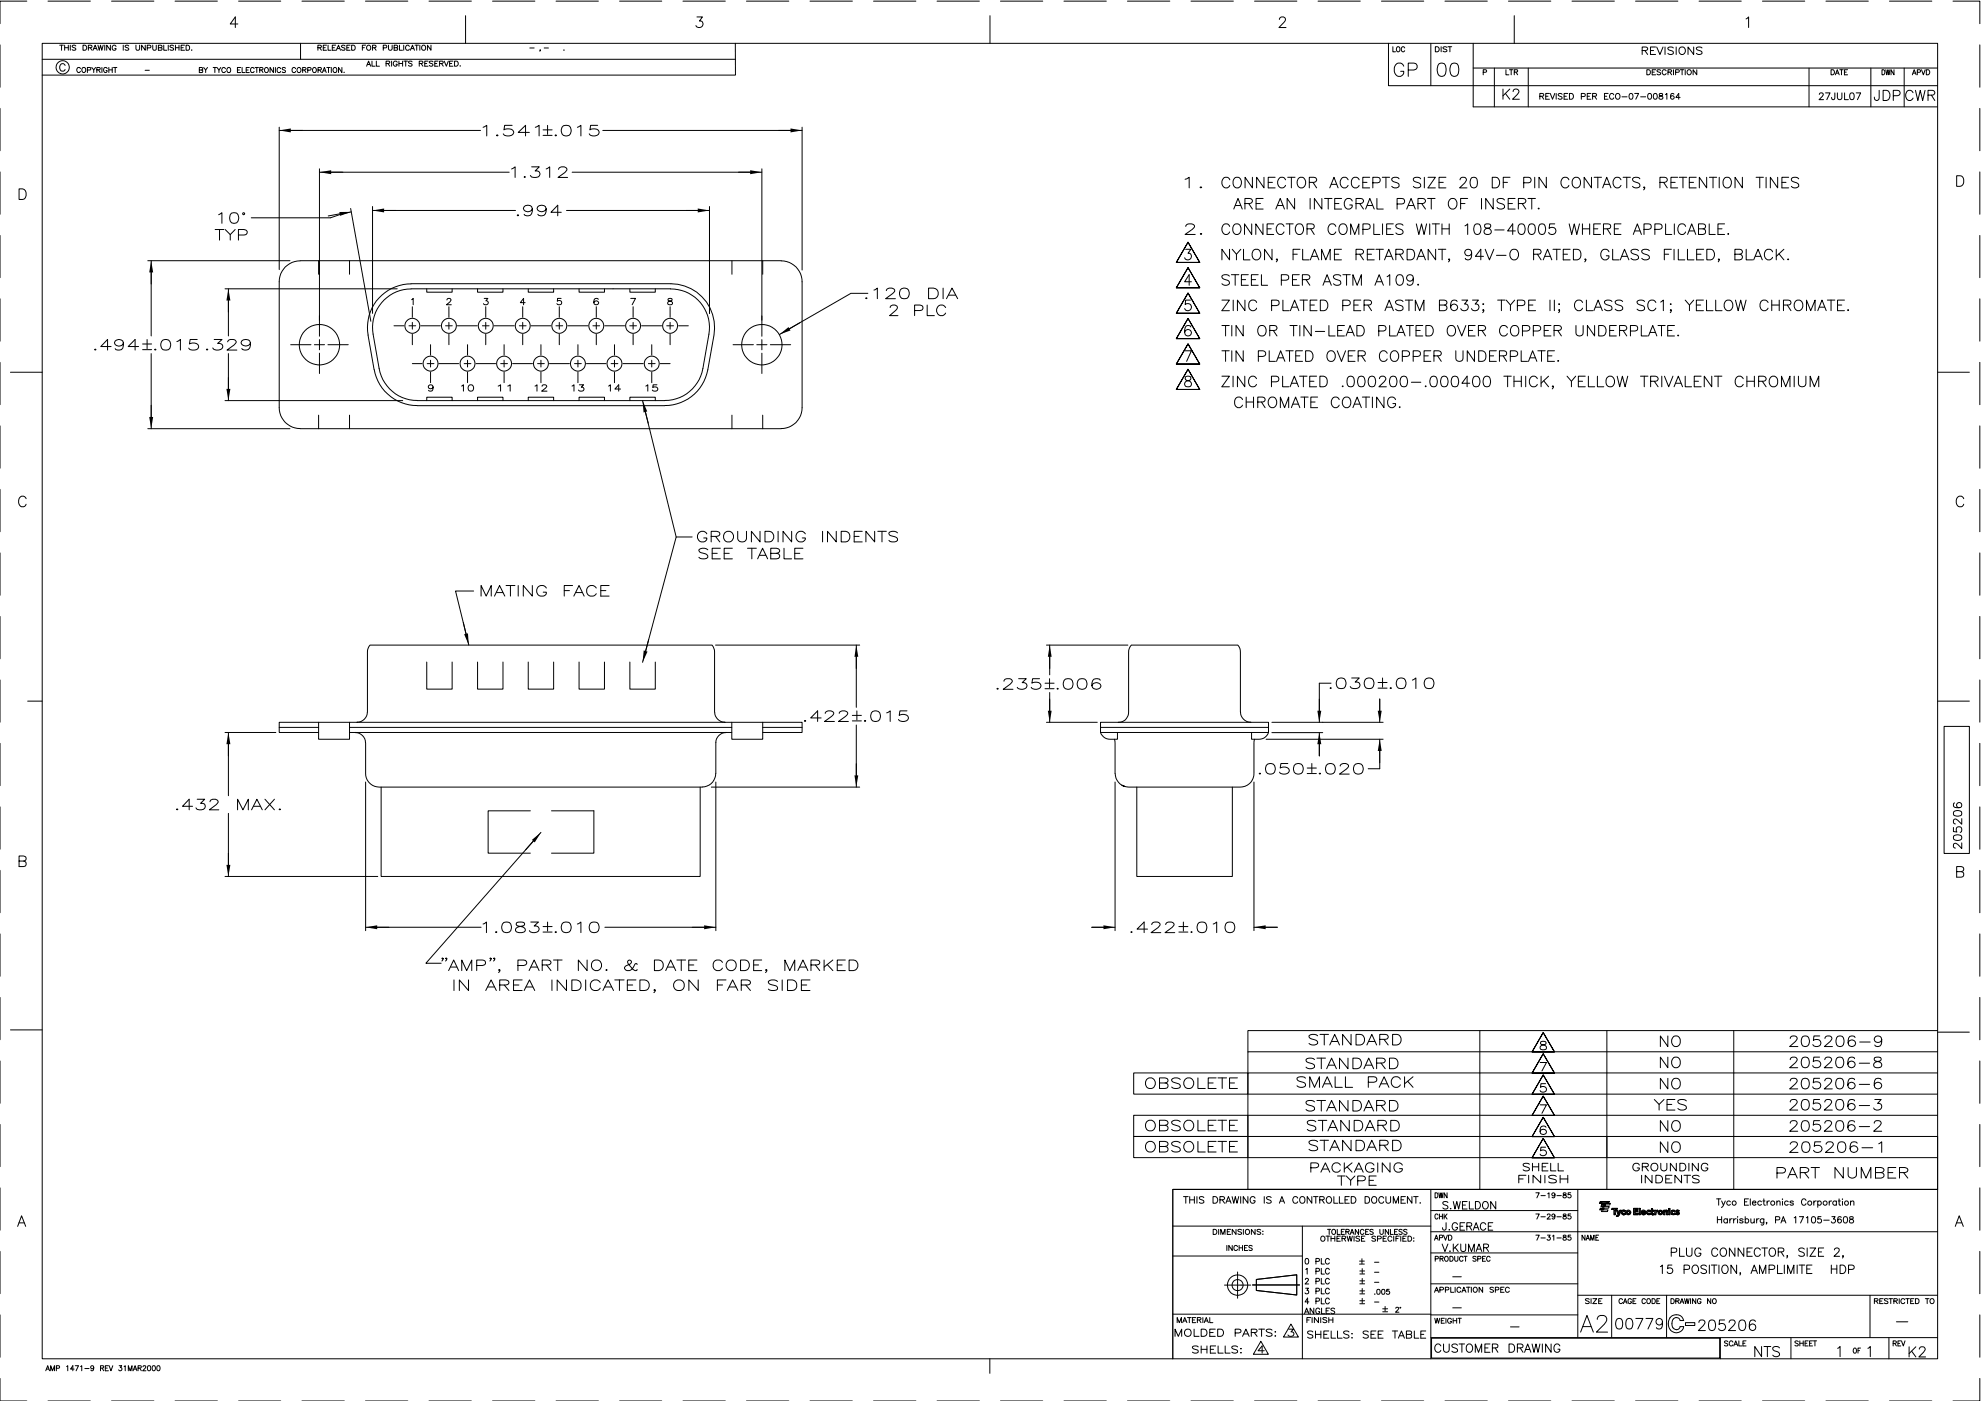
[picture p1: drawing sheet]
<svg xmlns="http://www.w3.org/2000/svg" width="594mm" height="420mm" viewBox="0 0 594 420" stroke-linecap="round" stroke-linejoin="round" font-family="sans-serif">
<g fill="none" stroke="#000" stroke-width=".3">
<path d="M0 13.5v12.7M8 .3h-8v6.8M12.7 13h568.4v394.5h-568.4zM12.7 17.8h207.9M14.4 .3h12.7M17.9 13.5h1.1M18.5 13.5v1.6M19.4 14.3h1.1M19.4 13.5v1.6M19.5 19.6a.83 .83 0 0 0-.9-.5 .83 .83 0 0 0-.7 .8v.6a.83 .83 0 0 0 .7 .8 .83 .83 0 0 0 .9-.5M20.5 13.5v1.6M21.1 13.5v1.6"/>
<path d="M22.7 13.8l-.3-.3-.6 .1-.1 .5 .9 .3 .1 .5-.3 .2-.8-.2M24.9 13.5h.5a.8 .8 0 0 1 .6 .8 .8 .8 0 0 1-.6 .8h-.5zM26.5 14.3l.9-.1 .2-.4-.4-.3h-.7v1.6M27.1 14.3l.5 .8M27.9 15.1l.6-1.6 .7 1.6M28.2 14.6h.7M29.4 13.5l.4 1.6 .3-1.6 .4 1.6 .4-1.6M31.4 13.5v1.6M33.1 13.5v1.6l-1.1-1.6v1.6M33.4 .3h12.7M34.8 13.9a.59 .59 0 0 0-.7-.4 .59 .59 0 0 0-.4 .6v.4a.57 .57 0 0 0 .5 .6 .57 .57 0 0 0 .6-.6h-.4M37 13.5v1.6"/>
<path d="M38.6 13.8l-.4-.3-.7 .3 .2 .3 .8 .4-.1 .5-.9-.1M40.8 13.5v1.1l.4 .5 .6-.2 .1-1.4M43.6 13.5v1.6l-1.1-1.6v1.6M44.2 14.4l.9-.1 .2-.5-.4-.3h-.7v1.6M45.8 13.5v1.1l.5 .5 .5-.2 .1-1.4M47.5 14.3l1-.2 .1-.3-.4-.3h-.7v1.6l1-.2 .1-.3-.4-.3M49.1 13.5v1.6h.9M50.5 13.5v1.6M52.1 13.8l-.4-.3-.6 .1v.5l.8 .3 .2 .5-.4 .2-.7-.2M52.5 .3h12.7M52.6 14.3h1.1M52.6 13.5v1.6"/>
<path d="M53.7 13.5v1.6M54.3 14.3h.6M55.3 13.5h-1v1.6h1M55.8 13.5h.5a.82 .82 0 0 1 .6 .8 .82 .82 0 0 1-.6 .8h-.5zM57.5 14.9h.1M71.3 7.2h-2.3l1.6-2.1v3.2M71.5 .3h12.7M90.1 13v4.8M90.6 .3h12.7M95.3 14.3l.9-.1 .2-.4-.4-.3h-.7v1.6M95.8 14.3l.6 .8M96.9 14.3h.6"/>
<path d="M97.9 13.5h-1v1.6h1M98.4 13.5v1.6h.9M99.7 14.3h.6M100.7 13.5h-1v1.6h1M100.9 15.1l.6-1.6 .6 1.6M101.1 14.6h.8M103.5 13.8l-.4-.3-.7 .3 .2 .3 .8 .4-.1 .5-.9-.1M104 14.3h.6M105 13.5h-1v1.6h1M105.5 13.5h.5a.82 .82 0 0 1 .5 .8 .82 .82 0 0 1-.5 .8h-.5zM108.7 14.3h.6M109.6 .3h12.7"/>
<path d="M109.6 13.5h-.9v1.6M109.9 19.9l.6-1.6 .7 1.6M110.2 19.3h.7M111.5 18.3v1.6h1M111.7 14.3l.9-.1 .2-.4-.4-.3h-.7v1.6M112.3 14.3l.5 .8M112.9 18.3v1.6h.9M114.9 14.4l.9-.1 .2-.5-.4-.3h-.7v1.6M115.8 19.1l.9-.1 .2-.4-.2-.2-.9-.1v1.6M116.3 19.1l.6 .8M116.5 13.5v1.1l.5 .5 .5-.2 .1-1.4M117.4 18.3v1.6"/>
<path d="M118.2 14.3l.9-.1 .2-.4-.4-.3h-.7v1.6l.9-.1 .2-.4-.4-.3M119.1 18.7a.62 .62 0 0 0-.6-.4 .62 .62 0 0 0-.6 .6v.4a.59 .59 0 0 0 .6 .6 .59 .59 0 0 0 .6-.6h-.4M119.6 18.3v1.6M119.6 19.1h1.1M119.8 13.5v1.6h.9M120.7 18.3v1.6M121.1 13.5v1.6M121.1 18.3h1.1M121.7 18.3v1.6M122.8 13.9a.59 .59 0 0 0-.7-.4 .59 .59 0 0 0-.5 .6v.4a.6 .6 0 0 0 .5 .6 .6 .6 0 0 0 .7-.4M123.1 15.1l.6-1.6 .6 1.6M123.3 14.6h.8"/>
<path d="M123.6 18.5l-1-.1v.4l.8 .4 .2 .4-.4 .3-.7-.3M124.5 13.5h1M125 13.5v1.6M125.7 19.1l1-.1 .1-.4-.1-.2-1-.1v1.6M125.9 13.5v1.6M126.3 19.1l.5 .8M127.4 19.1h.6M128.4 18.3h-1v1.6h1M128.7 .3h12.7M129.2 13.5v1.6l-1-1.6v1.6M129.8 18.5l-.9-.1-.1 .4 .9 .4 .1 .4-.3 .3-.8-.3M130.4 19.1h.6"/>
<path d="M131.4 18.3h-1v1.6h1M131.8 19.1l1-.1 .1-.4-.1-.2-1-.1v1.6M132.4 19.1l.5 .8M133.2 18.3l.7 1.6 .6-1.6M134.8 19.1h.7M135.8 18.3h-1v1.6h1M136.3 18.3h.6a.79 .79 0 0 1 .5 .8 .79 .79 0 0 1-.5 .8h-.6zM137.9 19.8h.2zM139.6 4.7v8.3M147.7 .3h12.7M158.9 14.4h1.3M162.1 15h-.2h.2l-.2 .4"/>
<path d="M163.2 14.4h1.3M166.8 .3h12.7M169.1 14.9h.1M185.8 .3h12.7M204.8 .3h12.7M209 5.1h1.7l-.9 1.2a1.01 1.01 0 0 1 1.1 1.2 1.01 1.01 0 0 1-1.4 .8l-.7-.3-.1-.3M220.5 13l.1 9.5h-207.9M223.9 .3h12.7M242.9 .3h12.7M262 .3h12.7M281 .3h12.7M296.9 4.7v8.3"/>
<path d="M300 .3h12.7M319.1 .3h12.7M338.1 .3h12.7M357.2 .3h12.7M376.2 .3h12.7M383.7 5.8l.3-.6a1.04 1.04 0 0 1 1.4 .2 1.01 1.01 0 0 1-.4 1.3l-1.5 1.6h2.2M395.3 .3h12.6M414.3 .3h12.7M416.4 13v12.7h164.7M417.7 14v1.5h.8M419 14.1a.69 .69 0 0 1 .8 .7 .69 .69 0 0 1-.8 .7l-.2-.6zM421 19.9a1.46 1.46 0 0 0-1.7-1 1.46 1.46 0 0 0-1.2 1.5 1.75 1.75 0 0 0 .4 1.9 1.75 1.75 0 0 0 1.9 .4l.6-.8v-.5h-1"/>
<path d="M421.3 14.4a.52 .52 0 0 0-.7-.4 .52 .52 0 0 0-.4 .6v.3a.53 .53 0 0 0 .4 .6 .53 .53 0 0 0 .7-.3M429.1 13v12.7M430.4 14h.6a.8 .8 0 0 1 .6 .8 .8 .8 0 0 1-.6 .7h-.6zM431.6 19.1a1.36 1.36 0 0 1 1.9 .5 3.5 3.5 0 0 1-.4 3.1 1.27 1.27 0 0 1-1.9-.6 3.2 3.2 0 0 1 .4-3zM432.2 14v1.5M433.3 .3h12.7M433.9 14.2l-.4-.2-.8 .2 .2 .4 1 .5-.4 .4-.8-.2M434.2 14h1.2M434.8 14v1.5M435.4 19.1a1.36 1.36 0 0 1 1.9 .5 3.5 3.5 0 0 1-.4 3.1 1.26 1.26 0 0 1-1.9-.6 3.2 3.2 0 0 1 .4-3zM441.8 13v19h139.3M452.4 .3h12.7"/>
<path d="M454.1 4.7v8.3M471.4 .3h12.7M490.5 .3h12.7M492.5 15.2l1.4-.2 .2-.5-.2-.3-1.4-.1v2.2M493.3 15.2l.8 1.1M495 15.2h.9M496.5 14.1h-1.5v2.2h1.5M496.8 14.1l1 2.2 .9-2.2M499.3 14.1v2.2M501.8 14.4l-.6-.3-1 .3 .2 .5 1.3 .6 .1 .5a1.12 1.12 0 0 1-1.6 0M502.7 14.1v2.2M503.7 14.4a1.05 1.05 0 0 1 1.5 .1 1.05 1.05 0 0 1 0 1.4 1.05 1.05 0 0 1-1.5 .1l-.2-.5z"/>
<path d="M507.9 14.1v2.2l-1.7-2.2v2.2M509.5 .3h12.7M510.4 14.4l-.6-.3-1.1 .3 .3 .5 1.3 .6 .1 .5a1.18 1.18 0 0 1-1.7 0M523.6 5.7l.8-.6v3.2M528.5 .3h12.7M547.6 .3h12.7M566.6 .3h12.7M585.7 .3h8v6.8M593.7 13.5v12.7M0 32.5v12.7M24.1 20.6a.57 .57 0 0 0-.6-.4 .57 .57 0 0 0-.5 .6v.4a.56 .56 0 0 0 .5 .6 .56 .56 0 0 0 .6-.4M24.7 20.4l.1-.1a.72 .72 0 0 1 .9 .7 .72 .72 0 0 1-.9 .7l-.2-.5z"/>
<path d="M26.2 21h.9l.1-.6-1-.2v1.6M27.5 20.2l.6 .8v.8M28.7 20.2l-.6 .8M29 21l.9-.1 .2-.4-.2-.2-.9-.1v1.6M29.5 21l.6 .8M30.6 20.2v1.6M32.1 20.6a.55 .55 0 0 0-.6-.4 .55 .55 0 0 0-.4 .6v.4a.53 .53 0 0 0 .5 .6 .53 .53 0 0 0 .5-.6h-.3M32.6 20.2v1.6M32.6 21h1.1M33.7 20.2v1.6M34 20.2h1.1M34.5 20.2v1.6"/>
<path d="M43.5 21.1h1.3M59.8 21l.9-.1v-.5l-.9-.2v1.6l.9-.2v-.5l-.2-.1M61.1 20.2l.6 .8v.8M62.2 20.2l-.5 .8M63.9 20.2h1M64.4 20.2v1.6M65.1 20.2l.6 .8v.8M66.2 20.2l-.5 .8M67.6 20.6a.56 .56 0 0 0-.6-.4 .56 .56 0 0 0-.5 .6v.4a.57 .57 0 0 0 .5 .6 .57 .57 0 0 0 .6-.4M68.3 20.3a.72 .72 0 0 1 .9 .7 .72 .72 0 0 1-.9 .7l-.3-.5zM71.2 21h.6M72.2 20.2h-1v1.6h1"/>
<path d="M72.6 20.2v1.6h.8M73.8 21h.6M74.8 20.2h-1v1.6h1M76.2 20.6a.54 .54 0 0 0-.6-.4 .54 .54 0 0 0-.5 .6v.4a.55 .55 0 0 0 .5 .6 .55 .55 0 0 0 .6-.4M76.5 20.2h1M77 20.2v1.6M77.9 21l.8-.1 .1-.5-.9-.2v1.6M78.4 21l.5 .8M82 20.2v1.6l-1-1.6v1.6M82.6 20.2v1.6M83.7 38.1v42.8M83.7 39.1h60.4"/>
<path d="M84.2 20.6a.54 .54 0 0 0-.7-.4 .54 .54 0 0 0-.4 .6v.4a.55 .55 0 0 0 .4 .6 .55 .55 0 0 0 .7-.4M85.6 20.5l-.3-.3-.7 .3 .2 .3 .8 .4-.1 .5-.9-.2M88.6 20.6a.54 .54 0 0 0-.6-.4 .54 .54 0 0 0-.4 .6v.4a.55 .55 0 0 0 .4 .6 .55 .55 0 0 0 .6-.4M90.8 21l.8-.1 .2-.4-.4-.3h-.6v1.6M91.3 21l.5 .8M92.3 21h.8l.2-.5-.4-.3h-.6v1.6M93.9 20.5l.1-.2a.68 .68 0 0 1 .9 .8 .68 .68 0 0 1-1 .4zM95.4 21l.9-.1v-.6l-.9-.1v1.6M95.9 21l.5 .8M96.7 21.8l.6-1.6 .5 1.6M96.9 21.3h.7M98 20.2h1"/>
<path d="M98.5 20.2v1.6M99.4 20.2v1.6M100.2 20.3a.72 .72 0 0 1 .8 .7 .72 .72 0 0 1-.8 .7l-.3-.5zM102.5 20.2v1.6l-1-1.6v1.6M103.2 21.6h.1M144.9 38.2l1.1-.6v3.2M153.6 37.6h-2.3l-.2 1.3a2.15 2.15 0 0 1 3 .6 1.73 1.73 0 0 1-3 .9l-.2-.3M158.7 39.7h-3.3l2.2-2.1v3.2M160.5 38.2l1.2-.6v3.2M162.9 38.9h2.7M164.2 37.6v2.7M173.1 38.2l1.1-.6v3.2"/>
<path d="M179.2 37.6h-2.1l-.2 1.3a1.95 1.95 0 0 1 2.8 .6 1.61 1.61 0 0 1-1.1 1.3 1.61 1.61 0 0 1-1.7-.4l-.2-.3M180.8 39.1h59.7M240.5 38.1v42.9M422.3 21h1.7a1.07 1.07 0 0 0 1-1.4l-.4-.5-.6-.2h-1.7v4M441.8 20.4h139.3M444.8 21.7l.8-.1 .2-.4-.2-.2-.8-.1v1.5M448.1 20.4v11.6M450.7 26.7v3.1M451.4 28l1.4 1.8M451.6 20.9v1.5h.9M452.7 20.9h1M452.8 26.7l-2.1 2"/>
<path d="M453.2 20.9v1.5M453.8 27.5l.1-.5 .4-.3 .9 .2a.66 .66 0 0 1 .1 1l-1.7 1.9h2M454.1 21.6l.9-.1 .1-.5-1-.1v1.5M454.6 21.6l.5 .8M458.3 20.4v11.6M461.8 28.9l1-.1 .1-.6-1.1-.2v1.8M462.4 28.9l.6 .9M463.6 28.9h.6M464.7 28h-1.1v1.8h1.1M464.9 28l.7 1.8 .7-1.8M466.7 28v1.8M468.5 28.3l-.5-.3-.7 .3 .1 .4 1.1 .6-.5 .5-.7-.3"/>
<path d="M469.1 28.9h.6M470.2 28h-1.1v1.8h1.1M470.7 28h.6a.92 .92 0 0 1 .6 .9 .92 .92 0 0 1-.6 .9h-.6zM474.2 29l1-.1 .1-.7-1.1-.2v1.8M476 28.9h.7M477.1 28h-1.1v1.8h1.1M477.6 28.9l1-.1 .1-.6-1.1-.2v1.8M478.2 28.9l.6 .9M481.2 28.9h.6M482.3 28h-1.1v1.8h1.1M484 28.4a.65 .65 0 0 0-.8-.4 .65 .65 0 0 0-.5 .7v.4a.65 .65 0 0 0 .5 .7 .65 .65 0 0 0 .8-.5M484.6 28.3l.2-.2a.79 .79 0 0 1 1.1 .8 .79 .79 0 0 1-1.3 .6l-.1-.4z"/>
<path d="M486.4 29h1.5M488.8 28.1a.85 .85 0 0 1 1 .6 .85 .85 0 0 1-.6 1.1l-.6-.4-.1-.6zM490.2 28h1.2l-.8 1.8M492 29h1.5M493.9 20.9h.5a.79 .79 0 0 1 .5 .8 .79 .79 0 0 1-.5 .7h-.5zM494.4 28.1a.85 .85 0 0 1 1 .6 .85 .85 0 0 1-.6 1.1l-.6-.4-.1-.6zM495.5 21.6h.6M496.1 28.1a.85 .85 0 0 1 1 .6 .85 .85 0 0 1-.6 1.1l-.6-.4-.1-.6zM496.5 20.9h-1v1.5h1M497.7 28.1v.5l.7 .3 .3 .3a.59 .59 0 0 1-.6 .6 .59 .59 0 0 1-.6-.6l1.1-.8-.1-.3zM498 21.1l-.9-.1-.1 .4 .8 .4 .2 .4-.4 .2-.7-.2M499.5 28.4l.4-.4v1.8"/>
<path d="M499.7 21.3a.62 .62 0 0 0-.7-.4 .62 .62 0 0 0-.5 .6v.3a.61 .61 0 0 0 .5 .6 .61 .61 0 0 0 .7-.3M500.2 21.6l.9-.1 .2-.3-.2-.2-.9-.1v1.5M500.8 21.6l.5 .8M501.9 20.9v1.5M502 28.3l-.1-.2a.85 .85 0 0 0-1 .6 .85 .85 0 0 0 .6 1.1 .54 .54 0 0 0 .6-.6 .54 .54 0 0 0-.6-.5 .54 .54 0 0 0-.5 .5M502.5 21.7l.9-.1 .2-.4-.2-.2-.9-.1v1.5M503.9 29.2h-1.3l.8-1.2v1.8M503.9 20.9h1.1M504.4 20.9v1.5M505.4 20.9v1.5M508.8 20.9v1.5l-1.1-1.5v1.5M542.5 20.4v11.6"/>
<path d="M545.6 28.3l.2-.4h.6l.4 .5-1.3 1.5h1.4M547.5 27.9h1.3l-1 2M549.1 20.9h.5a.81 .81 0 0 1 .6 .8 .81 .81 0 0 1-.6 .7h-.5zM550.2 27.9v1.8l-.3 .2-.4-.1-.2-.6M550.4 22.4l.6-1.5 .6 1.5M550.6 21.9h.7M551 27.9v1.4a.68 .68 0 0 0 .7 .6 .68 .68 0 0 0 .7-.6v-1.4M551.7 20.9h1M552.2 20.9v1.5M553.1 21.6h.6M553.2 27.9v2h1.1M554.1 20.9h-1v1.5h1"/>
<path d="M555 27.9h.3a1.05 1.05 0 0 1 .8 1 1.05 1.05 0 0 1-.8 1 1.3 1.3 0 0 1-.3-2zM556.6 27.9h1.4l-1 2M561 20.4v11.6M563.5 27.1v2.3a.79 .79 0 0 1-.8 .7 .8 .8 0 0 1-.6-1M564.4 20.9a.77 .77 0 0 1 .9 .8 .77 .77 0 0 1-.9 .7zM564.7 27.1h1a1.62 1.62 0 0 1 1.1 1.5 1.62 1.62 0 0 1-1.1 1.5h-1zM565.5 20.9l.3 1.5 .4-1.5 .3 1.5 .3-1.5M567.8 28.7h1.2a.84 .84 0 0 0 .8-1.1l-.3-.4-.5-.1h-1.2v3M568 20.9v1.5l-.9-1.5v1.5M571 20.4v11.6M573.5 22.4l.5-1.5 .6 1.5M573.7 27.8a1.13 1.13 0 0 0-1.3-.7 1.13 1.13 0 0 0-.9 1.1 1.27 1.27 0 0 0 .4 1.6 1.27 1.27 0 0 0 1.6-.1l.2-.3"/>
<path d="M573.7 21.9h.7M574.4 27.1l.7 3 .8-3 .7 3 .7-3M575 21.7l.8-.1v-.6l-.8-.1v1.5M576.2 20.9l.6 1.5 .5-1.5M577.7 20.9h.5a.81 .81 0 0 1 .5 .8 .81 .81 0 0 1-.5 .7h-.5zM578.2 28.5h1.3a.8 .8 0 0 0 .7-.9l-.3-.4-.4-.1h-1.3v3M579.2 28.5l1 1.6M593.7 32.5v12.7M0 51.6v12.7M5.7 56.6h1.1a1.7 1.7 0 0 1 1.1 1.6 1.7 1.7 0 0 1-1.1 1.6h-1.1zM95.8 50.6v50.2M95.8 51.6h56.9"/>
<path d="M148.9 40.6l.2-.2 .3 .2-.3 .2zM153.4 50.7l1.1-.7v3.2M157.4 52.9l.2 .2-.2 .1-.2-.1zM159.4 50h2.3l-1.2 1.3h.6a.95 .95 0 0 1 .8 .8 .95 .95 0 0 1-.6 1 1.99 1.99 0 0 1-2.3-.5M162.9 40.6h2.7M163.8 50.7l1-.7v3.2M166.5 40.6l.2-.2 .2 .2-.2 .2zM167.5 50.8l.2-.5a1.52 1.52 0 0 1 2.3 .4l-.6 1-2.1 1.5h2.9M171.6 51.6h56.9M228.5 50.6v50.2M355.4 53.8l1.2-.6v3.1M359.9 56.2h.5l-.3 .1z"/>
<path d="M368.8 53.9a1.23 1.23 0 0 0-1.4-.7 1.23 1.23 0 0 0-1 1.2 1.37 1.37 0 0 0 .5 1.7 1.37 1.37 0 0 0 1.8-.2l.1-.3M370.4 53.3a1.55 1.55 0 0 1 1.8 .6 1.55 1.55 0 0 1-.2 2 1.35 1.35 0 0 1-1.8 .2 1.35 1.35 0 0 1-.4-1.7zM375.6 53.2v3.1l-2.2-3.1v3.1M378.8 59.5h-2.1v3.2h2.1M379.1 53.2v3.1l-2.2-3.1v3.1M380.3 54.7h1.3M382.4 53.2h-2.1v3.1h2.1M385.5 53.9a1.22 1.22 0 0 0-1.3-.7 1.22 1.22 0 0 0-1 1.2 1.35 1.35 0 0 0 .4 1.7 1.35 1.35 0 0 0 1.8-.2l.1-.3M386.2 53.2h2.2M387.3 53.2v3.1M388.2 59.5v3.2l-2.2-3.2v3.2M389.3 53.6a1.25 1.25 0 0 1 1.4-.4 1.25 1.25 0 0 1 .8 1.2 1.37 1.37 0 0 1-.4 1.7 1.37 1.37 0 0 1-1.8-.2 2.09 2.09 0 0 1 0-2.3z"/>
<path d="M392.6 54.7h1.4a.86 .86 0 0 0 .8-.9l-.3-.5-.5-.1h-1.4v3.1M392.9 59.5v3.2M393.7 54.7l1.1 1.6M396.4 59.5v3.2l-2.2-3.2v3.2M397.2 59.5h2.3M398.3 59.5v3.2M398.8 56.3l1.2-3.1 1.3 3.1M399.2 55.3h1.6M402.3 59.5h-2v3.2h2M404.3 53.9a1.23 1.23 0 0 0-1.4-.7 1.23 1.23 0 0 0-1 1.2 1.35 1.35 0 0 0 .5 1.7 1.35 1.35 0 0 0 1.7-.2l.2-.3M407.6 53.9a1.2 1.2 0 0 0-1.4-.7 1.2 1.2 0 0 0-.9 1.2 1.35 1.35 0 0 0 .4 1.7 1.35 1.35 0 0 0 1.8-.2l.1-.3M408.7 54.7h1.3"/>
<path d="M410.8 53.2h-2.1v3.1h2.1M411.7 54.8l1.9-.1a.85 .85 0 0 0 .3-.9 .85 .85 0 0 0-.8-.6h-1.4v3.1M412.9 59.5v3.2h1.9M414.5 53.2h2.2M415.6 53.2v3.1M419.6 53.6a1.26 1.26 0 0 0-2.2 .3 1.76 1.76 0 0 0 1.6 .9 .81 .81 0 0 1 .6 1.1 1.45 1.45 0 0 1-2.2 0M426 53.6a1.26 1.26 0 0 0-2.2 .3l.3 .5 1.3 .4a.78 .78 0 0 1 .6 .6 .78 .78 0 0 1-.3 .8 1.54 1.54 0 0 1-1.9-.3M427.1 53.2v3.1M428.1 59.5h2.3M428.2 53.2h2.2l-2.2 3.1h2.2M429.2 59.5v3.2M431.5 54.7h1.3"/>
<path d="M433.6 53.2h-2.1v3.1h2.1M434.7 60a1.25 1.25 0 0 1 1.4-.5 1.25 1.25 0 0 1 .8 1.2 1.35 1.35 0 0 1-.6 1.8 1.35 1.35 0 0 1-1.8-.6 1.8 1.8 0 0 1 .2-1.9zM437.9 53.9l.1-.4a1.13 1.13 0 0 1 1.5-.2 .71 .71 0 0 1 .1 1.1l-1.9 1.9h2.2M440.1 59.5h-2.1v3.2M441.3 53.3a1.18 1.18 0 0 1 1.6 .5 2.66 2.66 0 0 1-.3 2.4 1.08 1.08 0 0 1-1.6-.4 2.59 2.59 0 0 1 .3-2.5zM444.3 59.5v3.2M447.5 53.2h1.1a1.67 1.67 0 0 1 1.2 1.6 1.67 1.67 0 0 1-1.2 1.5h-1.1zM447.8 59.5v3.2l-2.2-3.2v3.2M450.8 54.7h1.3M451.2 60a1.29 1.29 0 0 0-2.3 .3l.7 .6a1.76 1.76 0 0 1 1.6 .9v.4a1.51 1.51 0 0 1-2.3 0M452.8 53.2h-2v3.1M454.4 59.5h-2.1v3.2h2.1"/>
<path d="M456.9 54.8h1.5a.83 .83 0 0 0 .8-.8 .83 .83 0 0 0-.8-.8h-1.5v3.1M458.2 59.5h2.3M459.4 59.5v3.2M460.2 53.2v3.1M463.7 53.2v3.1l-2.2-3.1v3.1M470.5 53.9a1.22 1.22 0 0 0-1.4-.7 1.22 1.22 0 0 0-1 1.2 1.37 1.37 0 0 0 .5 1.7 1.37 1.37 0 0 0 1.8-.2l.1-.3M472.1 53.3a1.59 1.59 0 0 1 1.9 1.1 1.59 1.59 0 0 1-1 1.9 1.65 1.65 0 0 1-1.6-1.1 1.65 1.65 0 0 1 .7-1.9zM477.3 53.2v3.1l-2.2-3.1v3.1M478.1 53.2h2.2M479.2 53.2v3.1M480.6 56.3l1.2-3.1 1.3 3.1M481.1 55.3h1.5"/>
<path d="M486.1 53.9a1.23 1.23 0 0 0-1.3-.7 1.23 1.23 0 0 0-1.1 1.2 1.35 1.35 0 0 0 .5 1.7 1.35 1.35 0 0 0 1.7-.2l.2-.3M486.7 53.2h2.2M487.8 53.2v3.1M491.8 53.6a1.26 1.26 0 0 0-2.2 .3l.3 .5 1.3 .4a.77 .77 0 0 1 .5 .6 .77 .77 0 0 1-.2 .8 1.53 1.53 0 0 1-1.9-.3M493.2 56.2l-.1 .1-.2-.1h.3l-.3 .7M497.8 54.7h1.4a.85 .85 0 0 0 .8-.9l-.3-.5-.5-.1h-1.4v3.1M498.9 54.7l1.1 1.6M501.1 54.7h1.3M503.1 53.2h-2v3.1h2M503.6 53.2h2.2M504.7 53.2v3.1M506.6 54.7h1.3"/>
<path d="M508.7 53.2h-2.1v3.1h2.1M511.8 53.2v3.1l-2.2-3.1v3.1M512.6 53.2h2.2M513.7 53.2v3.1M515.6 53.2v3.1M517.3 53.3a1.55 1.55 0 0 1 1.9 .6 1.55 1.55 0 0 1-.3 2 1.35 1.35 0 0 1-1.7 .2 1.35 1.35 0 0 1-.5-1.7zM522.5 53.2v3.1l-2.2-3.1v3.1M526.6 53.2h2.2M527.7 53.2v3.1M529.6 53.2v3.1M533.1 53.2v3.1l-2.2-3.1v3.1M534.4 54.7h1.2"/>
<path d="M536.4 53.2h-2v3.1h2M539.4 53.6a1.25 1.25 0 0 0-2.2 .3l.6 .6a1.78 1.78 0 0 1 1.6 .9v.5a1.47 1.47 0 0 1-2.2 0M586.8 52.7h1a1.69 1.69 0 0 1 1.1 1.6 1.69 1.69 0 0 1-1.1 1.6h-1zM593.7 51.6v12.7M0 70.6v12.7M44.3 78.2h42.7M45.3 78.2v22.6M64.5 68.8h2.6M65.6 64.4l.9-.6v3.2M65.8 68.8v3.2M67.5 68.8l1.5 1.6v1.6M69.4 63.9a1.61 1.61 0 0 1 2.2 1 1.61 1.61 0 0 1-1.2 2.1h-.4a1.65 1.65 0 0 1-1-2.6z"/>
<path d="M70.5 68.8l-1.5 1.6M71.5 70.5l2.2-.1 .4-.5v-.5l-.4-.4-.5-.2h-1.7v3.2M95.5 78.2v4.1M101.9 64.1l-3.5 .7M104.8 78.2v4.1M105.2 62.5l6 33.9M105.3 63.5l-3.1 .8-3.1 1h-23.7M111.7 61.9v32.1M111.7 63.1h42.9M155.1 64.6l.2-.2 .2 .2-.2 .1zM159.6 62.6a1.4 1.4 0 0 1-1.4 .9 1.4 1.4 0 0 1-1.2-1.1 1.41 1.41 0 0 1 1.7-.8 1.41 1.41 0 0 1 .9 1.7l-.2 .8a1.41 1.41 0 0 1-2.2 .2M163.8 62.6a1.43 1.43 0 0 1-1.4 .9 1.43 1.43 0 0 1-1.3-1.1 1.43 1.43 0 0 1 1.7-.8 1.43 1.43 0 0 1 1 1.7 1.43 1.43 0 0 1-.9 1.3 1.43 1.43 0 0 1-1.6-.3"/>
<path d="M168.3 63.7h-3.1l2.1-2.1v3.1M169.9 63.1h42.9M212.8 61.9v32.2M219.5 78.2v4.1M228.7 78.2v4.1M355.6 74.8h1.5l-.8 1.1a1.02 1.02 0 0 1 .7 1.7 1.02 1.02 0 0 1-1.7-.3M355.6 67.9a1.53 1.53 0 0 1 2.6-.2v.3l-.7 .8-2.1 1.5h3M356.3 72.6l3.5 6.1h-7l3.5-6.1 3.5 6.1h-7zM360 70.1h.4l-.2 .2zM368.7 74.8v3.1l-2.3-3.1v3.1M368.8 67.9a1.2 1.2 0 0 0-1.4-.8 1.2 1.2 0 0 0-1 1.2 1.42 1.42 0 0 0 .4 1.5 1.42 1.42 0 0 0 1.5 .3l.5-.5M369.5 74.8l1.3 1.4v1.7"/>
<path d="M370 67.6a1.21 1.21 0 0 1 1.3-.4 1.21 1.21 0 0 1 .9 1.1 1.4 1.4 0 0 1-.4 1.6 1.4 1.4 0 0 1-1.5 .2 2.01 2.01 0 0 1-.3-2.5zM370 62.7l1.3-3.2 1.2 3.2M370.5 61.6h1.6M372.1 74.8l-1.3 1.4M372.9 74.8v3.1h2M373.3 61h1.5a.86 .86 0 0 0 .8-.9l-.4-.5-.4-.1h-1.5v3.2M374.5 61l1.1 1.7M375.4 67.1v3.2l-2.2-3.2v3.2M375.8 75.2a1.5 1.5 0 0 1 2.1 .2 1.5 1.5 0 0 1-.2 2.1 1.37 1.37 0 0 1-1.7 .2 1.37 1.37 0 0 1-.5-1.8zM376.7 61h1.3M378.8 67.1v3.2l-2.2-3.2v3.2M380 68.6h1.2"/>
<path d="M381.5 74.8v3.1l-2.3-3.1v3.1M382 67.1h-2v3.2h2M382.6 62.7l1.3-3.2 1.3 3.2M383.1 77.8l-.2 .1-.2-.1h.4l-.4 .7M383.1 61.6h1.6M385.1 67.9a1.2 1.2 0 0 0-1.4-.8 1.2 1.2 0 0 0-1 1.2 1.42 1.42 0 0 0 .4 1.5 1.42 1.42 0 0 0 1.5 .3l.5-.5M385.7 67.1h2.1M386.8 67.1v3.2M387.8 76.2h1.2M389 67.3a1.47 1.47 0 0 1 1.8 .5 1.47 1.47 0 0 1-.1 1.8 1.18 1.18 0 0 1-1.3 .7 1.18 1.18 0 0 1-.9-1.2v-.8zM389.8 74.8h-2v3.1M390.7 74.8v3.1h1.9"/>
<path d="M392 68.6l1.8-.1 .3-.5-.1-.6-.6-.3h-1.4v3.2M392.9 77.9l1.3-3.1 1.3 3.1M393.1 68.6l1 1.7M393.4 76.9h1.6M396.3 77.9v-3.1l1.3 3.1 1.3-3.1v3.1M400.2 76.2h1.3M400.3 61h1.2M400.6 67.9a1.2 1.2 0 0 0-1.3-.8 1.2 1.2 0 0 0-1 1.2 1.42 1.42 0 0 0 .3 1.5 1.42 1.42 0 0 0 1.5 .3l.5-.5M401.8 67.6a1.21 1.21 0 0 1 1.4-.4 1.21 1.21 0 0 1 .8 1.1 1.4 1.4 0 0 1-.3 1.6 1.4 1.4 0 0 1-1.6 .2 2.01 2.01 0 0 1-.3-2.5zM402.3 74.8h-2.1v3.1h2.1M405 70.3v-3.2l1.3 3.2 1.2-3.2v3.2M405.5 60.3a1.22 1.22 0 0 0-1.4-.8 1.22 1.22 0 0 0-1 1.2 1.37 1.37 0 0 0 .5 1.7 1.37 1.37 0 0 0 1.8-.2l.1-.7h-.8"/>
<path d="M406.7 61h1.4a.86 .86 0 0 0 .8-.9l-.3-.5-.5-.1h-1.4v3.2M406.7 76.2l1.9-.1a.71 .71 0 0 0 0-1.2l-1.9-.1v3.1M407.8 61l1.1 1.7M407.8 76.2l1.1 1.7M408.7 68.8l1.9-.2a.82 .82 0 0 0 .3-.9 .82 .82 0 0 0-.8-.6h-1.4v3.2M409.5 62.7l1.3-3.2 1.3 3.2M410 61.6h1.6M410 76.2h1.3M412 67.1v3.2h1.8M412.1 74.8h-2.1v3.1h2.1M412.6 74.8h2.3M413.7 74.8v3.1"/>
<path d="M414.6 67.1v3.2M415.2 77.9l1.3-3.1 1.3 3.1M415.7 76.9h1.6M415.8 68.6h1.3M417.8 67.1h-2v3.2h2M418.6 76.2l1.9-.1a.76 .76 0 0 0 0-1.2l-1.9-.1v3.1M419 61.2l1.9-.2a.91 .91 0 0 0 0-1.4l-1.9-.1v3.2M419.7 76.2l1.1 1.7M420.8 67.6a1.24 1.24 0 0 0-2.2 .3l.3 .4 1.2 .5a.77 .77 0 0 1 .6 .6 .77 .77 0 0 1-.2 .7 1.46 1.46 0 0 1-1.9-.2M421.9 62.7l1.3-3.2 1.2 3.2M422 74.8h1.1a1.67 1.67 0 0 1 1.2 1.5 1.67 1.67 0 0 1-1.2 1.6h-1.1zM422.4 61.6h1.6"/>
<path d="M424.7 67.1l.8 3.2 .8-3.2 .8 3.2 .7-3.2M424.9 77.9l1.3-3.1 1.3 3.1M425.2 61h1.5a.86 .86 0 0 0 .8-.9l-.4-.5-.4-.1h-1.5v3.2M425.4 76.9h1.6M426.3 61l1.2 1.7M428.8 67.1v3.2M429.5 67.1h2.2M430.5 74.8v3.1l-2.2-3.1v3.1M430.6 67.1v3.2M431.3 74.8h2.3M432.4 68.6h2.2M432.4 67.1v3.2"/>
<path d="M432.5 74.8v3.1M434.6 67.1v3.2M434.7 77.8l-.1 .1-.2-.1h.3l-.3 .7M438 61h1.3M439.3 67.7l.8-.6v3.2M441.3 75.8a1.05 1.05 0 0 1-1.4 .9 1.05 1.05 0 0 1-.4-1.7 1.05 1.05 0 0 1 1.7 .2 2.89 2.89 0 0 1-.3 2.6 .99 .99 0 0 1-1.5-.3M442.4 67.3a1.09 1.09 0 0 1 1.6 .4 1.63 1.63 0 0 1-1.1 2.6 1.75 1.75 0 0 1-.8-2.6zM444.9 76.9h-2.4l1.6-2.1v3.1M445.3 67.3a.66 .66 0 0 0 .3 1 1.33 1.33 0 0 1 1.6 1.4 1.12 1.12 0 0 1-1.2 .7 1.12 1.12 0 0 1-.9-1.1 1.45 1.45 0 0 1 1.5-1 .62 .62 0 0 0 .3-1zM445.4 74.8l1.3 3.1 1.3-3.1M448.3 69h2.8M448.8 76.6h2.9"/>
<path d="M452.3 61h1.3M453.4 74.9a1.55 1.55 0 0 1 1.9 .6 1.55 1.55 0 0 1-.3 2 1.37 1.37 0 0 1-1.7 .2 1.37 1.37 0 0 1-.5-1.8zM454.4 69.3h-2.3l1.5-2.2v3.2M455.3 61h1.5a.86 .86 0 0 0 .8-.9l-.4-.5-.4-.1h-1.5v3.2M455.7 67.3a1.09 1.09 0 0 1 1.5 .4 1.62 1.62 0 0 1-1.1 2.6 2.05 2.05 0 0 1-.4-3zM456.5 61l1.1 1.7M458.7 67.3a1.14 1.14 0 0 1 1.6 .4 2.66 2.66 0 0 1-.3 2.4 1.01 1.01 0 0 1-1.6-.4 2.51 2.51 0 0 1 .3-2.4zM459.9 76.2l2-.1a.76 .76 0 0 0 0-1.2l-2-.1v3.1M461.1 76.2l1.1 1.7M461.3 62.5h.3l-.2 .2zM461.8 67.3a1.09 1.09 0 0 1 1.5 .4 1.63 1.63 0 0 1-1 2.6 1.75 1.75 0 0 1-.8-2.6zM462.8 77.9l1.3-3.1 1.3 3.1"/>
<path d="M463.3 76.9h1.6M465.7 74.8h2.3M466.3 67.1h-1.6l-.1 1.4a1.14 1.14 0 0 1 1.7-.1 1.14 1.14 0 0 1-.2 1.7 1.14 1.14 0 0 1-1.7-.4M466.9 74.8v3.1M468.8 76.2h1.3M470.6 67.1l.7 3.2 .8-3.2 .8 3.2 .8-3.2M470.9 74.8h-2.1v3.1h2.1M471.8 74.8h1.2a1.67 1.67 0 0 1 1.1 1.5 1.67 1.67 0 0 1-1.1 1.6h-1.2zM474.6 68.6h2.1M474.6 67.1v3.2M475.6 77.8l-.2 .1-.2-.1h.4l-.4 .7M476.7 67.1v3.2"/>
<path d="M477.9 68.6h1.3M480 67.1h-2.1v3.2h2.1M480.9 68.6l1.8-.1 .3-.5-.1-.6-.6-.3h-1.4v3.2M482 68.6l1 1.7M482.5 75.5a1.27 1.27 0 0 0-1.4-.8 1.27 1.27 0 0 0-1 1.2 1.37 1.37 0 0 0 .6 1.8 1.37 1.37 0 0 0 1.8-.5v-.5h-.8M483.6 74.8v3.1h2M484.1 68.6h1.2M485.9 77.9l1.3-3.1 1.3 3.1M486.1 67.1h-2v3.2h2M486.4 76.9h1.6M489.8 70.3l1.2-3.2 1.2 3.2M490.3 69.3h1.5"/>
<path d="M491.4 75.2a1.61 1.61 0 0 0-2.3 0v.3a1.76 1.76 0 0 0 1.6 .9 .78 .78 0 0 1 .6 .6 .78 .78 0 0 1-.2 .8 1.58 1.58 0 0 1-2-.3M493 68.8l1.9-.2a.82 .82 0 0 0 .3-.9 .82 .82 0 0 0-.8-.6h-1.4v3.2M494.6 75.2a1.68 1.68 0 0 0-2.3 0v.3a2.24 2.24 0 0 0 2 1.1l.3 .4v.5a1.57 1.57 0 0 1-2.3 0M496.3 68.8h1.3l.7-.3a.82 .82 0 0 0 .1-.9 .82 .82 0 0 0-.8-.5h-1.3v3.2M499.1 76.2h1.3M499.5 67.1v3.2h1.9M501.2 74.8h-2.1v3.1M502 74.8v3.1M502.1 67.1v3.2M503.3 74.8v3.1h1.9M505.5 67.9a1.2 1.2 0 0 0-1.3-.8 1.2 1.2 0 0 0-1 1.2 1.4 1.4 0 0 0 .3 1.6 1.4 1.4 0 0 0 1.5 .2l.5-.5M506.1 74.8v3.1h1.9"/>
<path d="M506.1 70.3l1.2-3.2 1.2 3.2M506.6 69.3h1.5M508.8 76.2h1.3M509.4 68.6l1.8-.1 .3-.5-.3-.7-1.8-.2v3.2l1.8-.2a.86 .86 0 0 0 .3-.9 .86 .86 0 0 0-.8-.6M510.9 74.8h-2.1v3.1h2.1M511.9 74.8h1.1a1.65 1.65 0 0 1 1.2 1.5 1.65 1.65 0 0 1-1.2 1.6h-1.1zM512.6 67.1v3.2h1.8M515.2 68.6h1.2M515.6 77.8l-.2 .1-.1-.1h.3l-.3 .7M517.2 67.1h-2v3.2h2M518.2 70l.2 .1-.2 .2zM520.3 76.2l1.9-.1a.71 .71 0 0 0 0-1.2l-1.9-.1v3.1l1.9-.1a.81 .81 0 0 0 0-1.4l-.5-.2"/>
<path d="M523.7 74.8v3.1h1.9M525.9 77.9l1.3-3.1 1.3 3.1M526.4 76.9h1.6M531.6 75.5a1.27 1.27 0 0 0-1.4-.8 1.27 1.27 0 0 0-1.1 1.2 1.37 1.37 0 0 0 .7 1.8 1.37 1.37 0 0 0 1.8-.5M532.7 74.8v3.1M533.5 76.1l1.5 1.8M535 74.8l-2.3 2.1M536.1 77.8h.3l-.2 .1zM593.7 70.6v12.7M0 89.6v12.7M67.5 86.6h51.6M68.5 86.6v14.2"/>
<path d="M118.2 97.7h2.9M122.6 97.7h2.1M123.3 86.7a11.6 11.6 0 0 0-11.4 13.5l1.8 10.4M123.3 85.1a13.1 13.1 0 0 0-12.9 15.4M123.3 85.1h77.9a13.2 13.2 0 0 1 12.9 15.4l-1.8 10.4a13.1 13.1 0 0 1-12.9 10.7M123.3 86.6h77.8M123.4 89.9l.5-.4v1.9M123.7 92v3.2M123.7 96.7v2M126.2 97.7h5.9M128 86.6v1h7.6v-1M133.6 97.7h2"/>
<path d="M134 90l.2-.4 .6-.1 .5 .5-1.4 1.4h1.4M134.6 92v3.2M134.6 96.7v2M137.2 97.7h5.9M143.2 86.6v1h7.6v-1M144.7 97.7h2M145.2 89.5h1.1l-.6 .7a.64 .64 0 0 1 .7 .8 .64 .64 0 0 1-.9 .4l-.5-.3M145.7 92v3.2M145.7 96.7v2M148.2 97.7h6M155.7 97.7h2.1M156.8 92v3.2"/>
<path d="M156.8 96.7v2M157.5 90.8h-1.5l1-1.3v1.9M158.4 86.6v1h7.6v-1M159.3 97.7h5.9M166.7 97.7h2M167.7 92v3.2M167.7 96.7v2M168.3 89.5h-1.1l-.1 .8a.74 .74 0 0 1 1.2 0 .74 .74 0 0 1-.2 1.2 .74 .74 0 0 1-1.1-.4M170.3 97.7h6M173.7 86.6v1h7.6v-1M177.8 97.7h2M178.8 92v3.2"/>
<path d="M178.8 96.7v2M179.4 89.8l-.1-.2a.94 .94 0 0 0-1.2 .6 .94 .94 0 0 0 .8 1.2l.5-.3a.69 .69 0 0 0-.4-.9 .69 .69 0 0 0-.9 .6M181.4 97.7h5.9M188.8 97.7h2.1M188.9 86.6v1h7.6v-1M189.1 89.5h1.5l-1 1.9M189.9 92v3.2M189.9 96.7v2M192.4 97.7h6M199.9 97.7h2.1M200.4 89.6v.5l1 .3 .3 .4a.72 .72 0 0 1-.7 .6 .72 .72 0 0 1-.8-.6l.3-.4 1-.3v-.3a.8 .8 0 0 0-1.1-.2zM201 92v3.2"/>
<path d="M201 96.7v2M201.1 86.7a11.6 11.6 0 0 1 11.5 13.5l-1.8 10.4M203.5 97.7h2.9M239.8 96.8l-3 1.8M259.6 89.5l.2-.2 .2 .2zM260.3 88h-5.1l-21.5 12.3M262.1 87l1-.6v3.2M265.8 87.2a1.42 1.42 0 0 1 2.5-.2v.3l-.6 .8-2.1 1.5h2.9M267 92.2v-.1a1.22 1.22 0 0 1 2.1 0l-.5 1-1.8 1.6h2.5M274.3 93.1l2.1-.1a.81 .81 0 0 0 0-1.3l-2.1-.2v3.2M278 91.5v3.2h2.2M278.5 86.4h1.4a1.59 1.59 0 0 1 1.5 1.6 1.59 1.59 0 0 1-1.5 1.6h-1.4z"/>
<path d="M282.8 86.4v3.2M283.6 92.2a1.57 1.57 0 0 0-2.6 .1 1.57 1.57 0 0 0 1 2.4 1.44 1.44 0 0 0 1.6-.8M283.8 89.6l1.7-3.2 1.7 3.2M284.5 88.5h2.1M356.3 80.3l3.5 6h-7l3.5-6 3.5 6h-7zM356.3 87.9l3.5 6h-7l3.5-6 3.5 6h-7zM356.3 95.5l3.5 6.1h-7l3.5-6.1 3.5 6.1h-7zM357 90h-1.4l-.2 1.4a1.08 1.08 0 0 1 1.6 0 1.08 1.08 0 0 1-.2 1.6 1.08 1.08 0 0 1-1.5-.5M357.1 98a.96 .96 0 0 0-1.7 .2 2.23 2.23 0 0 0 .3 2.4 1.02 1.02 0 0 0 1.5-.4 1.02 1.02 0 0 0-.7-1.4 1.02 1.02 0 0 0-1.2 .9M357.3 84.5h-2l1.3-2.1v3.2M366.4 90h2.3l-2.3 3.2h2.3M366.4 97.6h2.2"/>
<path d="M367.5 97.6v3.2M368.7 82.8a1.33 1.33 0 0 0-2.3 .3l.4 .5 1.2 .4a.76 .76 0 0 1 .6 .6 .76 .76 0 0 1-.3 .8 1.54 1.54 0 0 1-1.9-.3M369.3 82.4h2.2M369.4 97.6v3.2M369.8 90v3.2M370.4 82.4v3.2M372.3 83.9h1.2M372.8 97.6v3.2l-2.1-3.2v3.2M373.3 90v3.2l-2.2-3.2v3.2M374.4 82.4h-2.1v3.2h2.1M375.3 83.9h1.3M376.9 90.7a1.23 1.23 0 0 0-1.4-.7 1.23 1.23 0 0 0-1 1.2 1.37 1.37 0 0 0 .4 1.7 1.37 1.37 0 0 0 1.8-.2l.2-.3"/>
<path d="M377.3 82.4h-2v3.2h2M377.5 98a1.35 1.35 0 0 1 1.7-.1 1.35 1.35 0 0 1 .5 1.7 1.25 1.25 0 0 1-1.3 1.2 1.25 1.25 0 0 1-1.2-1.2zM378.3 82.4v3.2h1.9M380.8 99.1l1.9-.1a.76 .76 0 0 0 0-1.3l-1.9-.1v3.2M381.3 91.7l2-.2a.85 .85 0 0 0 0-1.4l-2-.1v3.2M381.8 99.1l1.1 1.7M384.3 84l1.9-.1a.82 .82 0 0 0 .3-.9 .82 .82 0 0 0-.8-.6h-1.4v3.2M384.7 90v3.2h1.9M386.8 97.6h2.2M387 93.2l1.2-3.2 1.3 3.2M387.4 92.1h1.6M387.6 83.9h1.2"/>
<path d="M387.9 97.6v3.2M389.6 82.4h-2v3.2h2M389.8 97.6v3.2M389.8 90h2.3M390.6 83.9l1.9-.2a.71 .71 0 0 0 0-1.2l-1.9-.1v3.2M390.9 90v3.2M391.7 83.9l1.1 1.7M392.9 91.5h1.3M393.2 97.6v3.2l-2.2-3.2v3.2M394.5 99.4h2.8M395 90h-2.1v3.2h2.1M395.9 90h1.1a1.65 1.65 0 0 1 1.2 1.6 1.65 1.65 0 0 1-1.2 1.6h-1.1z"/>
<path d="M396.7 85.6l1.3-3.2 1.2 3.2M397.2 84.5h1.6M398.5 97.6v3.2h1.9M401.2 99.1h1.2M402.1 82.8a1.3 1.3 0 0 0-2.2 .3l.3 .5 1.2 .4a.8 .8 0 0 1 .7 1.1 1.45 1.45 0 0 1-2.2 0M402.7 91.7h1.4l.6-.3a.82 .82 0 0 0 .2-.9 .82 .82 0 0 0-.8-.5h-1.4v3.2M402.7 82.4h2.2M403.2 97.6h-2v3.2h2M403.8 82.4v3.2M404.1 99.7h1.6M405.7 85.6v-3.2l1.3 3.2 1.3-3.2v3.2M406 91.5h1.3"/>
<path d="M406.9 97.6h1.1a1.65 1.65 0 0 1 1.2 1.6 1.65 1.65 0 0 1-1.2 1.6h-1.1zM408.1 90h-2.1v3.2h2.1M409.1 91.5l1.9-.1a.76 .76 0 0 0 0-1.3l-1.9-.1v3.2M410.2 91.5l1.1 1.7M412.3 85.6l1.3-3.2 1.3 3.2M412.8 84.5h1.6M413.5 99.3h1.4a.85 .85 0 0 0 .7-.6 .85 .85 0 0 0-.3-1l-1.8-.1v3.2M415.3 93.2l1.3-3.2 1.3 3.2M415.8 92.1h1.6M416 83l.8-.6v3.2M416.7 97.6v3.2h1.9M419.1 82.5a1.14 1.14 0 0 1 1.6 .5 1.62 1.62 0 0 1-1.1 2.6 1.95 1.95 0 0 1-.5-3.1z"/>
<path d="M419.4 99.7h1.5M420.8 90.4a1.33 1.33 0 0 0-2.3 .3l.3 .5 1.3 .5a.8 .8 0 0 1 .7 1 1.49 1.49 0 0 1-2.3 0M421.4 90h2.3M421.7 97.6h2.2M422.5 90v3.2M422.8 97.6v3.2M423.8 83.4a1.02 1.02 0 0 1-1.4 .8 1.02 1.02 0 0 1-.3-1.6 1.02 1.02 0 0 1 1.6 .2 2.96 2.96 0 0 1-.3 2.6 .95 .95 0 0 1-1.4-.3M424.4 93.2v-3.2l1.3 3.2 1.3-3.2v3.2M424.6 99.1h1.3M425.1 85.4l.2-.2 .1 .2-.1 .2zM426.7 97.6h-2.1v3.2h2.1M427.6 97.6h1.1a1.64 1.64 0 0 1 1.2 1.6 1.64 1.64 0 0 1-1.2 1.6h-1.1z"/>
<path d="M431.7 91.5l1.9-.1a.71 .71 0 0 0 0-1.3l-1.9-.1v3.2h1.4a.87 .87 0 0 0 .6-1.4l-.6-.3M434.3 98a1.47 1.47 0 0 1 2.1 .3 1.47 1.47 0 0 1-.2 2 1.21 1.21 0 0 1-1.4 .4 1.21 1.21 0 0 1-.8-1.1zM437 90.4a1.02 1.02 0 0 0-1.8 .2 1.79 1.79 0 0 0 .8 2.6 1.04 1.04 0 0 0 1.1-1 1.04 1.04 0 0 0-1-1.1 1.04 1.04 0 0 0-1.1 1M437.1 97.6l1.3 3.2 1.2-3.2M438.4 90h1.7l-.9 1.2a1.04 1.04 0 0 1 1.1 1.2 1.04 1.04 0 0 1-1.4 .8l-.5-.2-.3-.5M440.4 99.1h1.2M441.6 90h1.8l-1 1.2a1.05 1.05 0 0 1 1.2 1.2 1.05 1.05 0 0 1-1.5 .8l-.5-.2-.3-.5M442.4 97.6h-2v3.2h2M443.4 99.1l1.8-.1a.76 .76 0 0 0 0-1.3l-1.8-.1v3.2M444.4 99.1l1.1 1.7M444.6 91.2h.4l-.2 .2zM445 93l-.2 .2-.2-.2 .2-.2 .2 .2-.4 .8"/>
<path d="M449.1 90h2.3M450.3 90v3.2M451.7 90l1.3 1.5v1.7M452 98.3a1.21 1.21 0 0 0-1.3-.7 1.21 1.21 0 0 0-1 1.2 1.35 1.35 0 0 0 .5 1.7 1.35 1.35 0 0 0 1.7-.2l.1-.3M453.6 97.7a1.57 1.57 0 0 1 2 1.1 1.57 1.57 0 0 1-1.1 2 1.63 1.63 0 0 1-1.6-1.2 1.63 1.63 0 0 1 .7-1.9zM454.2 90l-1.2 1.5M455 91.7l2-.2a.85 .85 0 0 0 0-1.4l-2-.1v3.2M456.6 99.3h1.4l.6-.3a.82 .82 0 0 0 .1-.9 .82 .82 0 0 0-.7-.5h-1.4v3.2M458.4 91.5h1.3M459.8 99.3h1.4l.7-.3a.82 .82 0 0 0 .1-.9 .82 .82 0 0 0-.8-.5h-1.4v3.2M460.5 90h-2.1v3.2h2.1M463.1 99.1h1.3"/>
<path d="M464.8 90v3.2M465.1 97.6h-2v3.2h2M466 99.1l1.9-.1a.71 .71 0 0 0 0-1.3l-1.9-.1v3.2M466.1 90v3.2M467.1 99.1l1.1 1.7M467.4 91.2h.3l-.1 .2zM467.7 93l-.1 .2-.2-.2 .2-.2 .1 .2-.3 .8M472.6 97.6v2.3a1.1 1.1 0 0 0 1.1 .9 1.1 1.1 0 0 0 1.1-.9v-2.3M474.6 90.7a1.35 1.35 0 0 0-1.8-.6 1.35 1.35 0 0 0-.6 1.8 1.25 1.25 0 0 0 1 1.3 1.25 1.25 0 0 0 1.4-.8M475.7 90v3.2h1.9M478 93.2l1.3-3.2 1.2 3.2M478.2 97.6v3.2l-2.2-3.2v3.2"/>
<path d="M478.5 92.1h1.6M479.4 97.6h1.1a1.64 1.64 0 0 1 1.2 1.6 1.64 1.64 0 0 1-1.2 1.6h-1.1zM482.7 99.1h1.3M483.4 90.4a1.33 1.33 0 0 0-2.2 .3l.3 .5 1.3 .5a.81 .81 0 0 1 .6 1 1.51 1.51 0 0 1-2.2 0M484.7 97.6h-2v3.2h2M485.7 99.1l1.9-.1a.76 .76 0 0 0 0-1.3l-1.9-.1v3.2M486.6 90.4a1.33 1.33 0 0 0-2.2 .3l.3 .5 1.3 .5a.75 .75 0 0 1 .6 .5 .75 .75 0 0 1-.3 .8 1.54 1.54 0 0 1-1.9-.3M486.7 99.1l1.1 1.7M488.9 99.3l1.9-.2a.82 .82 0 0 0 .3-.9 .82 .82 0 0 0-.8-.6h-1.4v3.2M492.2 97.6v3.2h1.9M493.2 90.4a1.33 1.33 0 0 0-2.3 .3l.4 .5 1.2 .5a.77 .77 0 0 1 .6 .5 .77 .77 0 0 1-.2 .8 1.58 1.58 0 0 1-2-.3M494.8 99.7h1.6"/>
<path d="M496.6 90.7a1.35 1.35 0 0 0-1.8-.6 1.35 1.35 0 0 0-.6 1.8 1.25 1.25 0 0 0 1 1.3 1.25 1.25 0 0 0 1.4-.8M497.2 97.6h2.2M498 90.6l.8-.6v3.2M498.3 97.6v3.2M500.1 99.1h1.3M500.9 91.2h.3l-.1 .2zM501.2 93l-.1 .2-.2-.2 .2-.2 .1 .2-.3 .8M502.2 97.6h-2.1v3.2h2.1M505.4 90l1.2 1.5v1.7M507.9 90l-1.3 1.5M508.7 91.5h1.3M510.8 90h-2.1v3.2h2.1"/>
<path d="M511.8 90v3.2h1.9M514.5 90v3.2h1.9M517.7 90.1a1.6 1.6 0 0 1 2 1.1 1.6 1.6 0 0 1-1 2 1.67 1.67 0 0 1-1.7-1.2 1.67 1.67 0 0 1 .7-1.9zM520.4 90l.8 3.2 .8-3.2 .8 3.2 .8-3.2M530.2 90.7a1.26 1.26 0 0 0-1.4-.7 1.26 1.26 0 0 0-1 1.2 1.35 1.35 0 0 0 .6 1.8 1.35 1.35 0 0 0 1.8-.6M531.3 91.5h2.3M531.3 90v3.2M533.6 90v3.2M534.8 91.5l2-.1a.76 .76 0 0 0 0-1.3l-2-.1v3.2M536 91.5l1.1 1.7M538.7 90.1a1.56 1.56 0 0 1 2 1.3 1.56 1.56 0 0 1-1.7 1.8 1.81 1.81 0 0 1-.3-3.1zM541.7 93.2v-3.2l1.3 3.2 1.3-3.2v3.2"/>
<path d="M545.1 93.2l1.3-3.2 1.3 3.2M545.6 92.1h1.6M548 90h2.2M549.1 90v3.2M551.1 91.5h1.2M553.1 90h-2v3.2h2M554.1 93l.1-.2 .2 .2-.2 .2zM593.7 89.6v12.7M0 108.7v12.7M3.1 111.6h9.6M28.4 104.9l.2-.2 .2 .2zM33.3 103.9h-3.1l2.1-2.1v3.2"/>
<path d="M37 102.9a1.39 1.39 0 0 1-1.4 .9 1.39 1.39 0 0 1-1.3-1.1 1.41 1.41 0 0 1 1.8-.8 1.41 1.41 0 0 1 .9 1.7l-.2 .8a1.54 1.54 0 0 1-2.3 .2M41.6 103.9h-3.2l2.1-2.1v3.2M42.8 103.2h2.7M42.8 104.9h2.7M44.1 101.8v2.8M45.3 106v22.6M46.4 104.9l.2-.2 .2 .2zM53 102.4l1.1-.6v3.2M59.1 101.8h-2.1l-.2 1.4a1.91 1.91 0 0 1 2.8 .6v.3a1.83 1.83 0 0 1-3 .3M61.9 104.8l.2-.2 .2 .2-.2 .2zM64.2 101.8h2.4l-1.3 1.2a1.12 1.12 0 0 1 1.5 1.1 1.82 1.82 0 0 1-3 .3M68.3 102.5a1.47 1.47 0 0 1 2.5-.1v.3l-.6 .8-2.1 1.5h2.9"/>
<path d="M68.5 106v14.1M75.1 102.9a1.49 1.49 0 0 1-1.5 .9 1.49 1.49 0 0 1-1.3-1.1 1.55 1.55 0 0 1 2.2-.6 1.55 1.55 0 0 1 .4 2.3 1.54 1.54 0 0 1-2.4 .1M87.2 103.4h6.1M94.3 103.4h3M95.8 101.9v3M95.8 105.9v6.1M98.3 103.4h6.1M110.4 100.5l1.8 10.3M112.2 110.8a13.1 13.1 0 0 0 12.9 10.8M113.7 110.5a11.6 11.6 0 0 0 11.4 9.6h74.3a11.7 11.7 0 0 0 11.4-9.6M123.7 109.1h2.9M123.7 100.2v3.2"/>
<path d="M128.1 109.1h2M129.1 103.4v3.1M129.1 108v2.1M129.1 111.6v3.2M129.9 116a.67 .67 0 0 1-1 .6 .67 .67 0 0 1-.1-1.1l.3-.1a.94 .94 0 0 1 .8 1.1 .94 .94 0 0 1-1.2 .7l-.2-.1M131.6 109.1h5.9M134.6 100.2v3.2M138.4 115.8l.6-.4v1.9M139.2 109.1h2M140.2 103.4v3.1M140.2 108v2.1M140.2 111.6v3.2"/>
<path d="M142.7 109.1h5.9M145.7 100.2v3.2M149.4 115.8l.7-.4v1.9M150.2 109.1h2M151.2 103.4v3.1M151.2 108v2.1M151.2 111.6v3.2M152.3 115.8l.7-.4v1.9M153.7 109.1h6M156.8 100.2v3.2M160.4 115.8l.6-.4v1.9M161.2 109.1h2"/>
<path d="M162.2 103.4v3.1M162.2 108v2.1M162.2 111.6v3.2M162.6 115.9l.4-.5 .7 .1 .3 .3-.4 .6-1.2 .9h1.6M164.8 109.1h6M167.7 100.2v3.2M171.5 115.8l.6-.4v1.9M172.3 109.1h2M173.3 103.4v3.1M173.3 108v2.1M173.3 111.6v3.2M173.7 115.4h1.3l-.7 .7 .7 .2a.57 .57 0 0 1-.2 .9l-.7 .1-.6-.3"/>
<path d="M175.9 109.1h5.8M178.8 100.2v3.2M182.5 115.8l.5-.4v1.9M183.3 109.1h2M184.3 103.4v3.1M184.3 108v2.1M184.3 111.6v3.2M186.1 116.7h-1.7l1.1-1.3v1.9M186.8 109.1h6.1M189.9 100.2v3.2M193.7 115.8l.6-.4v1.9M194.4 109.1h2.1"/>
<path d="M195.5 103.4v3.1M195.5 108v2.1M195.5 111.6v3.2M197 115.4h-1.1l-.2 .8a.78 .78 0 0 1 1.2-.1 .78 .78 0 0 1 0 1.1l-.7 .1-.6-.3M198 109.1h3M201 100.2v3.2M219.8 103.4h6.1M226.9 103.4h3.1M228.5 101.9v3M228.5 105.9v6.1M231 103.4h6.1M355.3 105.2h2l-1.4 3.2"/>
<path d="M355.6 113a.68 .68 0 0 0 .3 1 1.3 1.3 0 0 1 1.4 1.4 1.06 1.06 0 0 1-1.2 .6 1.06 1.06 0 0 1-.8-1.1 1.37 1.37 0 0 1 1.4-.9 .68 .68 0 0 0 .3-1l-.4-.2zM356.3 103.1l3.5 6.1h-7l3.5-6.1 3.5 6.1h-7zM356.3 110.7l3.5 6.1h-7l3.5-6.1 3.5 6.1h-7zM366.4 112.8h2.3l-2.3 3.2h2.3M366.4 105.2h2.2M367.5 105.2v3.2M369.4 105.2v3.2M369.8 112.8v3.2M372.6 119.8a1.22 1.22 0 0 0-1.3-.7 1.22 1.22 0 0 0-1.1 1.2 1.35 1.35 0 0 0 .5 1.7 1.35 1.35 0 0 0 1.7-.2l.2-.3M372.8 105.2v3.2l-2.1-3.2v3.2M373.3 112.8v3.2l-2.2-3.2v3.2M373.7 119.1v3.2"/>
<path d="M375.9 119.1v3.2M376.8 113.6a1.22 1.22 0 0 0-1.4-.8 1.22 1.22 0 0 0-1 1.2 1.35 1.35 0 0 0 .5 1.8 1.35 1.35 0 0 0 1.7-.2l.2-.3M377.4 106.9l1.8-.2a.81 .81 0 0 0 0-1.3l-1.8-.2v3.2M380.6 105.2v3.2h1.9M381 119.2a1.54 1.54 0 0 1 1.8 .7 1.54 1.54 0 0 1-.3 1.9 1.35 1.35 0 0 1-1.7 .2 1.35 1.35 0 0 1-.5-1.7zM381.3 114.5l1.9-.2a.86 .86 0 0 0 .3-.9 .86 .86 0 0 0-.8-.6h-1.4v3.2M382.8 108.4l1.2-3.2 1.3 3.2M383.3 107.3h1.6M384.6 112.8v3.2h1.9M385.6 105.2h2.2M386.7 105.2v3.2M386.9 116l1.3-3.2 1.2 3.2"/>
<path d="M387.3 114.9h1.7M388.6 106.7h1.2M389.7 112.8h2.3M390.1 119.1h2.2M390.6 105.2h-2v3.2h2M390.9 112.8v3.2M391.2 119.1v3.2M391.5 105.2h1.1a1.68 1.68 0 0 1 1.2 1.6 1.68 1.68 0 0 1-1.2 1.6h-1.1zM392.8 114.3h1.2M394.8 112.8h-2v3.2h2M395.1 119.1h-2v3.2h2M395.8 112.8h1.1a1.68 1.68 0 0 1 1.2 1.6 1.68 1.68 0 0 1-1.2 1.6h-1.1z"/>
<path d="M398.2 105.7a1.35 1.35 0 0 1 1.8-.2 1.35 1.35 0 0 1 .4 1.7 1.25 1.25 0 0 1-1.2 1.2 1.25 1.25 0 0 1-1.3-1.2zM401 105.2l1.3 3.2 1.2-3.2M401.6 119.8a1.23 1.23 0 0 0-1.3-.7 1.23 1.23 0 0 0-1.1 1.2 1.35 1.35 0 0 0 .5 1.7 1.35 1.35 0 0 0 1.7-.2l.2-.3M402.7 115.7v.3l-.2-.1zM402.9 119.5a1.24 1.24 0 0 1 1.4-.4 1.24 1.24 0 0 1 .8 1.2 1.35 1.35 0 0 1-.5 1.7 1.35 1.35 0 0 1-1.7-.2 1.92 1.92 0 0 1 0-2.3zM403.6 100.8l1.3-3.2 1.2 3.2M404.3 106.7h1.3M404.4 113a1.09 1.09 0 0 1 1.6 .5 2.68 2.68 0 0 1-.3 2.4 1.18 1.18 0 0 1-1.6-.5 2.69 2.69 0 0 1 .3-2.4zM406.4 105.2h-2.1v3.2h2.1M407.3 106.7l1.9-.1 .2-.5-.1-.6-.6-.3h-1.4v3.2M407.6 113a1.09 1.09 0 0 1 1.6 .5 2.51 2.51 0 0 1-.3 2.4 1.17 1.17 0 0 1-1.6-.5 2.51 2.51 0 0 1 .3-2.4zM408.3 106.7l1.1 1.7"/>
<path d="M408.6 119.1h2.2M409.7 119.1v3.2M410.8 113a1.04 1.04 0 0 1 1.6 .5 2.51 2.51 0 0 1-.3 2.4 1.18 1.18 0 0 1-1.6-.5 2.39 2.39 0 0 1 .3-2.4zM411.6 119.1v3.2M413.7 113.6l.1-.4 .5-.4 .9 .2a.68 .68 0 0 1 .2 1l-1.9 2h2.3M415 119.1v3.2l-2.2-3.2v3.2M416 106a1.2 1.2 0 0 0-1.4-.8 1.2 1.2 0 0 0-.9 1.2 1.4 1.4 0 0 0 .3 1.6 1.4 1.4 0 0 0 1.5 .2l.5-.5M417.2 113a1.09 1.09 0 0 1 1.6 .5 2.51 2.51 0 0 1-.3 2.4 1.18 1.18 0 0 1-1.6-.5 2.53 2.53 0 0 1 .3-2.4zM417.2 105.7a1.35 1.35 0 0 1 1.8-.2 1.35 1.35 0 0 1 .4 1.7 1.25 1.25 0 0 1-1.2 1.2 1.25 1.25 0 0 1-1.3-1.2zM418.5 119.8a1.22 1.22 0 0 0-1.4-.7 1.22 1.22 0 0 0-1 1.2 1.35 1.35 0 0 0 .5 1.7 1.35 1.35 0 0 0 1.7-.2l.2-.8h-.8M418.9 100.8l1.3-3.2 1.2 3.2M420.4 113a1.04 1.04 0 0 1 1.5 .5 2.51 2.51 0 0 1-.3 2.4 1.18 1.18 0 0 1-1.6-.5 2.41 2.41 0 0 1 .4-2.4z"/>
<path d="M420.5 106.9h1.4a.85 .85 0 0 0 .8-.9 .85 .85 0 0 0-.8-.8h-1.4v3.2M423.2 114.6h2.9M423.8 106.9l1.9-.2a.86 .86 0 0 0 .2-.9 .86 .86 0 0 0-.7-.6h-1.4v3.2M427.1 106.7h1.2M427.5 115.7l.2 .2-.2 .1zM429.1 105.2h-2v3.2h2M429.3 113a1.04 1.04 0 0 1 1.6 .5 2.53 2.53 0 0 1-.3 2.4 1.18 1.18 0 0 1-1.6-.5 2.38 2.38 0 0 1 .3-2.4zM430 106.7l1.9-.1a.71 .71 0 0 0 0-1.2l-1.9-.2v3.2M431.1 106.7l1.1 1.7M432.5 113a1.09 1.09 0 0 1 1.6 .5 2.38 2.38 0 0 1-.4 2.4 1.12 1.12 0 0 1-1.5-.5 2.51 2.51 0 0 1 .3-2.4zM435.7 113a1.09 1.09 0 0 1 1.6 .5 2.51 2.51 0 0 1-.3 2.4 1.17 1.17 0 0 1-1.6-.5 2.51 2.51 0 0 1 .3-2.4zM436.6 105.2v2.3a1.1 1.1 0 0 0 1.1 .9 1.1 1.1 0 0 0 1-.9v-2.3"/>
<path d="M440.8 114.9h-2.4l1.6-2.1v3.2M442 113a1.09 1.09 0 0 1 1.7 .5 2.41 2.41 0 0 1-.4 2.4 1.12 1.12 0 0 1-1.6-.5 2.51 2.51 0 0 1 .3-2.4zM442.2 105.2v3.2l-2.2-3.2v3.2M443.4 105.2h1.1a1.68 1.68 0 0 1 1.1 1.6 1.68 1.68 0 0 1-1.1 1.6h-1.1zM445.3 113a1.06 1.06 0 0 1 1.5 .5 2.53 2.53 0 0 1-.3 2.4 1.18 1.18 0 0 1-1.6-.5 2.38 2.38 0 0 1 .4-2.4zM446.7 106.7h1.2M448.7 105.2h-2v3.2h2M449.7 106.7l1.8-.1 .3-.5-.1-.6-.6-.3h-1.4v3.2M450.8 106.7l1 1.7M451 112.8h2.2M452.1 112.8v3.2M452.9 106.9l1.9-.2a.81 .81 0 0 0 0-1.3l-1.9-.2v3.2"/>
<path d="M454 114.3h2.2M454 112.8v3.2M456.2 105.2v3.2h1.9M456.2 112.8v3.2M457.5 112.8v3.2M458.4 108.4l1.2-3.2 1.3 3.2M458.8 107.3h1.6M461 113.6a1.23 1.23 0 0 0-1.4-.8 1.23 1.23 0 0 0-1 1.2 1.37 1.37 0 0 0 .5 1.8 1.37 1.37 0 0 0 1.8-.2l.1-.3M461.2 105.2h2.2M462.2 112.8v3.2M462.3 105.2v3.2M463 114.2l1.4 1.8"/>
<path d="M464.1 106.7h1.3M464.4 112.8l-2.2 2.1M465.8 115.9h-.3l.2-.2 .1 .2-.3 .7M466.2 105.2h-2.1v3.2h2.1M467.1 108.2l.2-.1 .1 .1zM469.9 112.8l1.4 1.5v1.7M472.5 112.8l-1.2 1.5M473.3 114.3h1.3M475.4 112.8h-2.1v3.2h2.1M476.3 112.8v3.2h1.9M479 112.8v3.2h1.9M481.9 113.3a1.37 1.37 0 0 1 1.8-.2 1.37 1.37 0 0 1 .5 1.7 1.35 1.35 0 0 1-1.8 1.2 1.35 1.35 0 0 1-.8-2z"/>
<path d="M485 112.8l.7 3.2 .8-3.2 .8 3.2 .8-3.2M492 112.8h2.2M493.1 112.8v3.2M494.4 100.8l1.2-3.2 1.3 3.2M495 114.3l1.9-.1a.71 .71 0 0 0 0-1.2l-1.9-.2v3.2M496.1 114.3l1.1 1.7M498.3 112.8v3.2M499.2 112.8l1.2 3.2 1.3-3.2M502 116l1.3-3.2 1.3 3.2M502.5 114.9h1.6M503.3 100.5l.1 .1-.1 .2-.2-.2zM505.4 112.8v3.2h1.9"/>
<path d="M508.1 114.3h1.3M510.2 112.8h-2.1v3.2h2.1M513.3 112.8v3.2l-2.2-3.2v3.2M514.1 112.8h2.3M515.2 112.8v3.2M522.8 113.6a1.25 1.25 0 0 0-1.4-.8 1.25 1.25 0 0 0-1 1.2 1.35 1.35 0 0 0 .6 1.9 1.35 1.35 0 0 0 1.8-.6M523.9 114.3h2.2M523.9 112.8v3.2M526.1 112.8v3.2M527.4 114.3l1.9-.1a.71 .71 0 0 0 0-1.2l-1.9-.2v3.2M528.5 114.3l1.1 1.7M531.2 113a1.5 1.5 0 0 1 1.8 .5 1.5 1.5 0 0 1 0 1.8 1.35 1.35 0 0 1-1.8 .6 1.35 1.35 0 0 1-.6-1.9z"/>
<path d="M534.2 116v-3.2l1.3 3.2 1.3-3.2v3.2M538.1 112.8v3.2M539.3 112.8v2.3a1.15 1.15 0 0 0 1.1 .9 1.15 1.15 0 0 0 1.2-.9v-2.3M542.8 116v-3.2l1.3 3.2 1.3-3.2v3.2M581.1 111.6h9.5M593.7 108.7v12.7M0 127.7v12.7M44.3 128.6h42.7M67.5 120.1h53.3M90 128.5a6.2 6.2 0 0 1-6.3-6.2v-37.8a6.3 6.3 0 0 1 6.3-6.3h144.3a6.2 6.2 0 0 1 6.2 6.3v37.8a6.2 6.2 0 0 1-6.2 6.2M90 128.6h144.3M95.5 124.5v4.1"/>
<path d="M104.8 124.5v4.1M125.1 121.7h74.3M128 120.1v-1h7.6v1M143.2 120.1v-1h7.6v1M158.4 120.1v-1h7.6v1M173.7 120.1v-1h7.6v1M188.9 120.1v-1h7.6v1M192.7 120.1l10.1 40.9M193.5 123.5l.9 3.4M219.5 124.5v4.1M228.7 124.5v4.1M373.7 120.6h2.2"/>
<path d="M377.2 120.6l1.9-.2a.71 .71 0 0 0 0-1.2l-1.9-.1v3.2M378.3 120.6l1.1 1.7M384 122.3v-3.2l1.2 3.2 1.3-3.2v3.2M387.3 122.3l1.2-3.2 1.3 3.2M387.7 121.2h1.6M393.1 120.6h1.3M405.7 122.3l1.3-3.2 1.3 3.2M406.2 121.2h1.6M419.7 122l.2 .1-.2 .2zM593.7 127.7v12.7M0 146.8v12.7M7.8 149.6a1.15 1.15 0 0 0-1.3-.8 1.15 1.15 0 0 0-.9 1.2 1.41 1.41 0 0 0 .3 1.5 1.41 1.41 0 0 0 1.5 .4l.4-.7"/>
<path d="M221.2 159.3v2.3a1.41 1.41 0 0 0 1.3 .9 1.41 1.41 0 0 0 1.4-.9v-2.3M227.9 159.3v3.2l-2.6-3.2v3.2M229.4 159.3h1.3a1.61 1.61 0 0 1 1.4 1.6 1.61 1.61 0 0 1-1.4 1.6h-1.3zM233.3 159.3v3.2M237.4 159.3v3.2l-2.6-3.2v3.2M246.7 159.3v3.2M250.8 159.3v3.2l-2.6-3.2v3.2M252.3 159.3h1.3a1.62 1.62 0 0 1 1.3 1.6 1.62 1.62 0 0 1-1.3 1.6h-1.3zM258.6 159.3h-2.4v3.2h2.4M262.3 159.3v3.2l-2.6-3.2v3.2M263.2 159.3h2.6M264.5 159.3v3.2"/>
<path d="M269.2 159.8a1.92 1.92 0 0 0-2.6 0 .8 .8 0 0 0 .7 .9l1.1 .3a.9 .9 0 0 1 .8 1.1 1.92 1.92 0 0 1-2.6 0M588.9 149.6a1.08 1.08 0 0 0-1.7-.6 1.85 1.85 0 0 0 .3 3l1-.1 .4-.7M593.7 146.8v12.7M0 165.8v12.7M142 177.2h-5.4l4 16.3M144.3 178.8v-3.2l1.5 3.2 1.5-3.2v3.2M148.3 178.8l1.5-3.2 1.6 3.2M148.9 177.7h1.9M151.8 175.6h2.6M153.1 175.6v3.2M155.4 175.6v3.2M159.6 175.6v3.2l-2.7-3.2v3.2"/>
<path d="M163.8 176.4a1.59 1.59 0 0 0-2.3-.4 1.59 1.59 0 0 0 0 2.4 1.59 1.59 0 0 0 2.3-.3v-.5h-.9M169.2 177.1h1.6M171.7 175.6h-2.5v3.2M172.1 178.8l1.6-3.2 1.5 3.2M172.7 177.7h1.9M178.8 176.4a1.59 1.59 0 0 0-2.4-.4 1.59 1.59 0 0 0 0 2.4 1.59 1.59 0 0 0 2.4-.3M180.2 177.1h1.5M182.7 175.6h-2.5v3.2h2.5M207.6 161h-4.8l-10.1 37.6M212 160.1a1.54 1.54 0 0 0-2.3-.3 1.54 1.54 0 0 0 0 2.3 1.54 1.54 0 0 0 2.3-.3v-.5h-1M212.3 164.9a2.04 2.04 0 0 0-2.7 0 .87 .87 0 0 0 .8 .9l1.1 .3a.78 .78 0 0 1 .7 .5 .78 .78 0 0 1-.3 .9 2.24 2.24 0 0 1-2.3-.4M213.3 160.9l2.2-.2a.64 .64 0 0 0 .4-.6 .64 .64 0 0 0-.4-.6l-2.2-.2v3.2"/>
<path d="M213.6 165.9h1.5M214.6 160.9l1.3 1.6M216 164.4h-2.4v3.2h2.4M217.2 165.9h1.5M219.6 164.4h-2.4v3.2h2.4M224.2 164.4h2.6M225.5 164.4v3.2M227.2 167.6l1.5-3.2 1.5 3.2M227.8 166.5h1.9M231.1 165.9l2.3-.1 .4-.4v-.4l-.4-.4-.6-.2h-1.7v3.2l2.3-.1 .4-.5v-.5l-.4-.4-.6-.2M235.1 164.4v3.2h2.3M238.3 165.9h1.6"/>
<path d="M240.8 164.4h-2.5v3.2h2.5M241.5 160.1a1.54 1.54 0 0 0-2.3-.3 1.54 1.54 0 0 0 0 2.3 1.54 1.54 0 0 0 2.3-.3v-.5h-.9M256.2 160.9h1.4M593.7 165.8v12.7M0 184.9v12.7M128 198.5v8.2h7.6v-8.2M138.9 186.7l.8 3.4M143.2 198.5v8.2h7.6v-8.2M158.4 198.5v8.2h7.6v-8.2M173.7 198.5v8.2h7.6v-8.2M188.9 198.5v8.2h7.6v-8.2M194.5 191.9l-.9 3.3"/>
<path d="M214.6 193.5h43.2M256.8 193.5v18.6M313.8 193.5h24.4M314.8 193.5v8.9M593.7 184.9v12.7M0 203.9v12.7M8.3 210.3h4.4M67.5 219.7h15.2M68.5 219.7v18.9M83.7 218.1h11.8M95.5 219.7h-11.8v-3.1h156.8v3.1h-11.8M95.5 216.6v5.1h9.3v-5.1"/>
<path d="M104.8 219.7h114.7M104.8 218.1h114.7M106.6 219.7a3 3 0 0 1 3 3v9.2a4.1 4.1 0 0 0 4.1 4.2h96.9M110.2 213.6a3.1 3.1 0 0 1-3.2 3M110.2 213.6v-18.1l.2-1.1 .6-.9h102.5l.6 .9 .2 1.1v18.1M214.3 213.6a3.1 3.1 0 0 0 3.2 3M217.7 219.7a3 3 0 0 0-3 3l-.1 9.3a4 4 0 0 1-4 4M219.5 216.6v5.1h9.2v-5.1M228.7 218.1h11.8M241.2 216.2h.4l-.2 .2zM246.3 215.3h-3.2l2.1-2.1v3.2M247.5 214a1.45 1.45 0 0 1 2.5-.2v.3l-.6 .7-2.1 1.6h2.9"/>
<path d="M251.7 214a1.45 1.45 0 0 1 2.5-.2v.3l-.6 .7-2.1 1.6h2.9M255.6 214.5h2.7M255.6 216.2h2.7M256.8 217.4v18.7M257 213.2v2.7M259.2 216.2h.4l-.2 .2zM265.9 213.8l1.1-.6v3.2M272 213.2h-2.1l-.2 1.3a1.95 1.95 0 0 1 2.7 .6 1.64 1.64 0 0 1-2.7 1l-.2-.3M299 206.5h.4l-.2 .2zM301.1 204.3l.2-.5a1.56 1.56 0 0 1 2.3 .3v.3l-.7 .8-2 1.5h2.9M305.5 203.5h2.3l-1.3 1.2a1.09 1.09 0 0 1 1.5 1.1 1.76 1.76 0 0 1-2.9 .3M311.7 203.5h-2l-.2 1.4a1.89 1.89 0 0 1 2.7 .6 1.61 1.61 0 0 1-2.7 .9l-.3-.3"/>
<path d="M313.4 204.9h2.7M313.4 206.5h2.7M313.8 216.6h15.3M314.7 203.5v2.7M314.8 207.7v8.9M317 206.5h.4l-.2 .2zM329.9 204a1.52 1.52 0 0 0-1.9-.2 1.52 1.52 0 0 0-.6 1.9 1.39 1.39 0 0 0 1.4 1 1.39 1.39 0 0 0 1.4-1 1.45 1.45 0 0 0-1.4-1 1.45 1.45 0 0 0-1.4 1M330 216.6h50.4v3.1h-50.4zM330 219.7l.6 .9 .8 .7a6 6 0 0 0 3.7 .4v-2M330 218.1h50.4M335.3 216.6a2.95 2.95 0 0 0 3.2-3v-18l.2-1.2 .6-.9h31.9a2.89 2.89 0 0 1 .8 2.1v18a3.1 3.1 0 0 0 3.2 3M375.3 219.7v2a6.3 6.3 0 0 0 3.8-.4l.8-.7 .5-.9"/>
<path d="M381.4 216.6h33.4M381.4 219.7h15.3M395.6 219.7v7M398.9 206.4l.2-.2 .1 .2zM399.2 204.9h-3.6v11.7M405.3 203.3h2.3l-1.2 1.3h.6a.94 .94 0 0 1 .9 .8 .94 .94 0 0 1-.7 1 2.03 2.03 0 0 1-2.3-.5M413.3 204.7h2.7M413.3 206.4h2.7M413.8 209.6v7M414.6 203.3v2.8M416.9 206.4l.2-.2 .2 .2zM423.5 204l1.1-.7v3.2"/>
<path d="M581.1 210.3h9.5M583 217.8h7.6v38.1h-7.6zM593.7 203.9v12.7M0 222.9v12.7M59.1 239.7h2.3l-1.2 1.2 1 .1a.98 .98 0 0 1-.2 1.7 1.9 1.9 0 0 1-2.2-.4M79.5 239.7l2.8 3.2M82.3 239.7l-2.8 3.2M109.6 234.5v44.6M114.3 236.1v26.7h95.7v-26.7M213.3 236.1h44.5M214.7 234.5v44.6M334.2 221.7l.2 1v9.3"/>
<path d="M334.4 234.5v44.6M340.9 236.1v26.7h28.7v-26.7M376 234.5v44.6M376.2 221.7l-.2 1v9.3a4 4 0 0 1-4 4.1h-33.5l-2.1-.6 .9 .3a4.1 4.1 0 0 1-2.9-3.8M377.6 232h.4l-.2 .2zM379.7 221.7h35.1M386.2 229h-2.1l-.2 1.3a1.89 1.89 0 0 1 2.7 .6 1.61 1.61 0 0 1-2.7 1l-.2-.3M392 230.3h2.8M392 232h2.8M393.4 229v2.7M395.6 232h.4l-.2 .2zM401.9 229.7a1.42 1.42 0 0 1 2.5-.1v.3l-.6 .7-2.1 1.6h2.9"/>
<path d="M413.8 221.7v8.8h-3.5M593.7 222.9v12.7M0 242v12.7M5.7 258.2l1.8-.1a.71 .71 0 0 0 0-1.2l-1.8-.2v3.2l1.8-.1a.85 .85 0 0 0 .3-1 .85 .85 0 0 0-.7-.6M52.9 242.7l.2-.1 .2 .1zM57.7 241.8h-3l2-2.1v3.2M63 240.5l.2-.5a1.52 1.52 0 0 1 2.2 .3v.3l-.6 .7-2 1.6h2.8M68.5 243.9v18.9M71.2 242.9v-3.2l1.7 3.2 1.6-3.2v3.2M75.4 242.9l1.6-3.2 1.7 3.2M76.1 241.8h2M83.7 242.7l.2-.1 .2 .1z"/>
<path d="M159 243.2h-12.6v12.7h12.6M159.9 252.3l-2.3 2.6M162.2 249.6l-34.5 39.3h4.6M165.4 243.2h12.7v12.7h-12.7M585.8 248.2v1.2l1.1 .1a.9 .9 0 0 1 0-1.3 .9 .9 0 0 1 1.3 .1 .9 .9 0 0 1-.4 1.3M585.9 250.7a2.13 2.13 0 0 1 2.3 0 .9 .9 0 0 1-.4 1.2 1.21 1.21 0 0 1-1.4 .1 1.21 1.21 0 0 1-.5-1.3zM585.9 243.5a1.93 1.93 0 0 1 2.3 0 .86 .86 0 0 1-.4 1.1 1.26 1.26 0 0 1-2-.8zM586.1 240.8l-.2 .1a.92 .92 0 0 0 .4 1.2 2.02 2.02 0 0 0 1.9-.2 .79 .79 0 0 0-.3-1.2 .79 .79 0 0 0-1.1 .5 .79 .79 0 0 0 .7 1M588.3 252.8v1.7l-1.2-1.3a.83 .83 0 0 0-1.2-.1v1l.5 .2M588.3 245.5v1.7l-1.2-1.2-.8-.4-.4 .3-.1 .7 .2 .4 .4 .1M593.7 242v12.7M0 261v12.7"/>
<path d="M67.5 262.8h45.8M109.6 278.1h34.7M144.9 277.1l1-.6v3.2M148.6 279.5h.4l-.2 .2zM155 276.6l-.2 .7 .6 .4a1.74 1.74 0 0 1 2.1 1.4 2 2 0 0 1-2.9 0 1.14 1.14 0 0 1 1.2-1.2l1.3-.3 .2-.6a2.07 2.07 0 0 0-2.3-.4zM159.2 276.5h2.3l-1.3 1.2a1.11 1.11 0 0 1 1.5 1.1 1.77 1.77 0 0 1-3 .3M162.9 277.9h2.7M162.9 279.5h2.7M164.2 276.5v2.7M166.5 279.5h.4l-.2 .2zM173.1 277.1l1.1-.6v3.2M181.4 278.1h33.3"/>
<path d="M327.4 278.1h7M339.1 279.5h.4l-.2 .2zM344.1 278.6h-3.1l2.1-2.1v3.2M345.4 277.3l.2-.5a1.56 1.56 0 0 1 2.3 .3l-.6 1.1-2.1 1.5h2.9M349.6 277.3l.2-.5a1.56 1.56 0 0 1 2.3 .3v.3l-.6 .8-2.1 1.5h2.9M353.5 277.9h2.7M353.5 279.5h2.7M354.9 276.5v2.7M357.1 279.5h.4l-.2 .2zM363.8 277.1l1.1-.6v3.2M376 278.1h7.1M586.8 261.4l1.8-.2a.71 .71 0 0 0 0-1.1l-1.8-.2v3.2l1.8-.2a.85 .85 0 0 0 .3-.9 .85 .85 0 0 0-.7-.6"/>
<path d="M593.7 261v12.7M0 280.1v12.7M0 299.1v12.7M132.9 287.4h-.4l.2-.1 .2 .1-.4 .8M134 287.4h-.4l.2-.1 .2 .1-.4 .8M134.5 291.1l1.6-3.2 1.4 3.2M135.1 290h1.9M136.1 293.9v3.2M138.5 291.1v-3.2l1.5 3.2 1.5-3.2v3.2M140.5 293.9v3.2l-2.7-3.2v3.2M143 289.6h1.7l.7-.3a.79 .79 0 0 0-.2-1.3l-2.2-.1v3.2M145.7 297.1l1.6-3.2 1.5 3.2"/>
<path d="M146.3 296h2M147.3 287.4h-.4l.2-.1 .2 .1-.4 .8M148.4 287.4h-.4l.2-.1 .2 .1-.4 .8M149.9 295.4l2.3-.1a.67 .67 0 0 0 .4-.6 .67 .67 0 0 0-.4-.7l-2.3-.1v3.2M149.9 290.9l-.2 .2-.2-.2 .2-.2 .2 .2-.4 .8M151.2 295.4l1.4 1.7M154 295.4h1.6M155.3 289.6l2.3-.2 .3-.4v-.5l-.3-.5-.6-.1h-1.7v3.2M156.6 293.9h-2.6v3.2h2.6M157.2 297.1l1.6-3.2 1.6 3.2M157.8 296h2M158.7 291.1l1.5-3.2 1.5 3.2"/>
<path d="M159.3 290h1.8M162.6 289.4l2.2-.1 .4-.8-.4-.5-.5-.1h-1.7v3.2M163.9 289.4l1.3 1.7M165.5 293.9v3.2M166 287.9h2.6M167.3 287.9v3.2M169.9 293.9v3.2l-2.8-3.2v3.2M171.5 293.9h1.3a1.6 1.6 0 0 1 1.5 1.6 1.6 1.6 0 0 1-1.5 1.6h-1.3zM175.6 293.9v3.2M176.1 287.9v3.2l-2.7-3.2v3.2M180 294.6a1.62 1.62 0 0 0-2.4-.3 1.62 1.62 0 0 0 0 2.4 1.62 1.62 0 0 0 2.4-.4M180.8 297.1l1.6-3.2 1.6 3.2"/>
<path d="M181.4 296h2M181.9 290.7l.2 .2-.2 .2-.2-.2zM184.4 293.9h2.8M185.8 293.9v3.2M188.1 295.4h1.6M190.7 293.9h-2.6v3.2h2.6M191.1 289.3l-.4-.3-.4 .4a1.81 1.81 0 0 1-2.8 1.3l-.2-.3 .2-.5 1.5-.8 .4-.5-.3-.6-.3-.1-.6 .4a4.1 4.1 0 0 0 2.6 2.8l.3-.4M191.9 293.9h1.4a1.6 1.6 0 0 1 1.4 1.6 1.6 1.6 0 0 1-1.4 1.6h-1.4zM196.3 287.9h1.3a1.61 1.61 0 0 1 1.3 1.6 1.61 1.61 0 0 1-1.3 1.6h-1.3zM196.5 296.9h-.4l.2-.1 .2 .1-.4 .8M199.6 291.1l1.5-3.2 1.5 3.2M200.2 290h1.9"/>
<path d="M203 287.9h2.6M204.3 287.9v3.2M206.5 289.4h1.6M209 287.9h-2.5v3.2h2.5M209.4 293.9v3.2l-2.8-3.2v3.2M215.1 295.4h1.6M216.7 288.6a1.55 1.55 0 0 0-2.3-.3 1.55 1.55 0 0 0 0 2.3 1.55 1.55 0 0 0 2.3-.3M217.7 293.9h-2.6v3.2M218.1 297.1l1.6-3.2 1.6 3.2M218.7 296h2M222.1 287.9h1.3a1.61 1.61 0 0 1 1.4 1.6 1.61 1.61 0 0 1-1.4 1.6h-1.3zM222.3 295.4l2.4-.1a.67 .67 0 0 0 .4-.6 .67 .67 0 0 0-.4-.7l-2.4-.1v3.2"/>
<path d="M223.6 295.4l1.4 1.7M226 289.4h1.5M228.4 287.9h-2.4v3.2h2.4M230 290.9l-.3 .2-.1-.2 .1-.2 .3 .2-.4 .8M233.2 294.3a2.13 2.13 0 0 0-2.8 0 .86 .86 0 0 0 .8 1l1.2 .3a.84 .84 0 0 1 .8 1 2.29 2.29 0 0 1-2.8 0M234.6 293.9v3.2M235.4 291.1v-3.2l1.5 3.2 1.4-3.2v3.2M236.2 293.9h1.4a1.6 1.6 0 0 1 1.4 1.6 1.6 1.6 0 0 1-1.4 1.6h-1.4zM239.3 291.1l1.5-3.2 1.5 3.2M239.9 290h1.8M240.3 295.4h1.6M242.9 293.9h-2.6v3.2h2.6"/>
<path d="M243.2 289.4l2.2-.1a.67 .67 0 0 0 .4-.7 .67 .67 0 0 0-.4-.6l-2.2-.1v3.2M244.5 289.4l1.3 1.7M247.1 287.9v3.2M248.1 289.3l1.7 1.8M249.8 287.9l-2.7 2.1M251.1 289.4h1.5M253.5 287.9h-2.4v3.2h2.4M254.6 287.9h1.3a1.61 1.61 0 0 1 1.4 1.6 1.61 1.61 0 0 1-1.4 1.6h-1.3zM593.7 280.1v12.7M593.7 299.1v12.7M0 318.2v12.7M3.1 308.9h9.6"/>
<path d="M394.2 317.8a2.01 2.01 0 0 0-2.5 0 .81 .81 0 0 0 .7 .9 2.02 2.02 0 0 1 1.8 .9v.4a1.87 1.87 0 0 1-2.5 0M394.9 317.3h2.6M395.1 310.6a2.06 2.06 0 0 0-2.5 0 .88 .88 0 0 0 .7 1 2.02 2.02 0 0 1 1.8 .9v.4a1.92 1.92 0 0 1-2.5 0M395.9 310.2h2.5M396.2 317.3v3.2M397.1 310.2v3.2M398.4 319.4h1.8M398.8 313.4l1.5-3.2 1.4 3.2M399.3 312.3h1.9M404.2 317.3v3.2l-2.5-3.2v3.2M405.2 310.2v3.2l-2.6-3.2v3.2M405.7 317.3h1.3a1.61 1.61 0 0 1 1.3 1.6 1.61 1.61 0 0 1-1.3 1.6h-1.3z"/>
<path d="M406.7 310.2h1.2a1.61 1.61 0 0 1 1.3 1.6 1.61 1.61 0 0 1-1.3 1.6h-1.2zM409.6 319.4h1.8M409.9 313.4l1.5-3.2 1.4 3.2M410.5 312.3h1.8M412.8 318.8l2.2-.1 .4-.8-.4-.4-.5-.2h-1.7v3.2M413.8 311.7l2.2-.1a.71 .71 0 0 0 0-1.3l-2.2-.1v3.2M414.1 318.8l1.3 1.7M415 311.7l1.3 1.7M416.7 317.3h1.3a1.61 1.61 0 0 1 1.3 1.6 1.61 1.61 0 0 1-1.3 1.6h-1.3zM417.6 310.2h1.3a1.61 1.61 0 0 1 1.3 1.6 1.61 1.61 0 0 1-1.3 1.6h-1.3zM443.8 309.1v47.6M461.9 318.6h1.9l-1.4 2.6"/>
<path d="M462.1 312.4v.7l.9 .3a.74 .74 0 0 1 .7 .4 .74 .74 0 0 1-.2 .9l-1 .1-.5-.2a.78 .78 0 0 1-.1-.8 .78 .78 0 0 1 .8-.4l.8-.3 .1-.4a1.15 1.15 0 0 0-1.5-.3zM462.8 309.7l3.4 5.8h-6.8l3.4-5.8 3.4 5.8h-6.8zM462.8 316l3.4 5.8h-6.8l3.4-5.8 3.4 5.8h-6.8zM481.9 309.1v47.6M500.2 310.7v3.2l-2.3-3.2v3.2M500.2 317v3.2l-2.3-3.2v3.2M501.9 310.8a1.6 1.6 0 0 1 2.1 1 1.6 1.6 0 0 1-1.1 2.1 1.67 1.67 0 0 1-1.6-1.2 1.67 1.67 0 0 1 .6-1.9zM501.9 317.2a1.6 1.6 0 0 1 2.1 1 1.6 1.6 0 0 1-1.1 2 1.67 1.67 0 0 1-1.6-1.1 1.67 1.67 0 0 1 .6-1.9zM519.9 309.1v47.6M536.9 311.4l.1-.4a1.18 1.18 0 0 1 1.9 .3l-.5 1-1.7 1.6h2.5M536.9 317.8l.1-.5a1.18 1.18 0 0 1 1.9 .3l-.5 1.1-1.7 1.5h2.4M540.7 310.8a1.32 1.32 0 0 1 1.7 .5 1.53 1.53 0 0 1 .1 1.9 1.53 1.53 0 0 1-1.8 .5 2.25 2.25 0 0 1 0-2.9z"/>
<path d="M540.7 317.2a1.34 1.34 0 0 1 1.7 .4 1.61 1.61 0 0 1-1.2 2.6 1.92 1.92 0 0 1-.5-3zM545.7 317h-1.8l-.1 1.4a1.2 1.2 0 0 1 1.7-.1 1.2 1.2 0 0 1 0 1.7 1.36 1.36 0 0 1-1.9-.4M545.7 310.7h-1.7l-.2 1.3a1.2 1.2 0 0 1 1.8-.1 1.2 1.2 0 0 1 0 1.8 1.43 1.43 0 0 1-2-.4M547.2 317.8l.2-.5a1.15 1.15 0 0 1 1.9 .3l-.5 1.1-1.7 1.5h2.4M547.3 311.4l.2-.4a1.18 1.18 0 0 1 1.9 .3l-.5 1-1.8 1.6h2.4M551 317.2a1.32 1.32 0 0 1 1.7 .4 1.61 1.61 0 0 1-1.2 2.6 1.92 1.92 0 0 1-.5-3zM551.1 310.8a1.32 1.32 0 0 1 1.7 .5 2.38 2.38 0 0 1-.3 2.4 1.27 1.27 0 0 1-1.7-.4 2.47 2.47 0 0 1 .3-2.5zM556.2 317.5a1.06 1.06 0 0 0-1.9 .1 1.77 1.77 0 0 0 .9 2.6 1.07 1.07 0 0 0 1.1-1 1.07 1.07 0 0 0-1.1-1.1 1.07 1.07 0 0 0-1.1 1.1M556.3 311.2a1.1 1.1 0 0 0-1.9 .1 1.75 1.75 0 0 0 .9 2.6 1.05 1.05 0 0 0 1.1-1.4 1.05 1.05 0 0 0-1.7-.5l-.5 .8M557.6 318.9h3.1M557.7 312.5h3.1M562.2 317.2l-.1 .6 .5 .4a1.48 1.48 0 0 1 1.7 1.4 1.28 1.28 0 0 1-1.4 .7 1.28 1.28 0 0 1-1-1.1 2.14 2.14 0 0 1 2.1-1.1l.1-.6a1.54 1.54 0 0 0-1.9-.3z"/>
<path d="M564.3 311.7a1.08 1.08 0 0 1-1.6 .9 1.08 1.08 0 0 1-.1-1.8 1.2 1.2 0 0 1 1.7 .9 1.5 1.5 0 0 1-1.4 2.2l-.7-.5M581.1 315.4h-206.9v6.4M581.1 309.1h-206.9v6.3M581.1 309.5h9.5M593.7 318.2v12.7M0 337.2v12.7M340 321.8h34.2v6.3h-34.2zM340 334.5h34.2v6.3h-34.2zM347.7 324.8l2.2-.2a.67 .67 0 0 0 0-1.2l-2.2-.1v3.1l2.2-.1a.81 .81 0 0 0 0-1.3l-.5-.2M347.7 337.5l2.2-.2a.67 .67 0 0 0 0-1.2l-2.2-.1v3.1l2.2-.1a.81 .81 0 0 0 0-1.3l-.5-.2M353.9 323.7a1.92 1.92 0 0 0-2.5 0 .8 .8 0 0 0 .7 .9l1.1 .4a.75 .75 0 0 1 .7 .5 .75 .75 0 0 1-.3 .8 2.21 2.21 0 0 1-2.2-.3M353.9 336.4a1.92 1.92 0 0 0-2.5 0 .8 .8 0 0 0 .7 .9l1.1 .4a.74 .74 0 0 1 .7 .5 .74 .74 0 0 1-.3 .8 2.21 2.21 0 0 1-2.2-.3"/>
<path d="M359.2 323.3v3.1h2.2M359.2 336v3.1h2.2M362.3 324.8h1.5M362.3 337.5h1.5M364.7 323.3h-2.4v3.1h2.4M364.7 336h-2.4v3.1h2.4M365.3 323.3h2.5M365.3 336h2.5M366.5 323.3v3.1M366.5 336v3.1M368.7 324.8h1.5M368.7 337.5h1.5"/>
<path d="M371.1 323.3h-2.4v3.1h2.4M371.1 336h-2.4v3.1h2.4M374.2 334.5h206.9M374.2 328.1h206.9M391.5 323.3a1.98 1.98 0 0 0-2.5 0v.4a2.02 2.02 0 0 0 1.8 .9 .75 .75 0 0 1 .7 .5 .75 .75 0 0 1-.3 .8 1.98 1.98 0 0 1-2.2-.3M392.8 326.1v-3.2l1.4 3.2 1.5-3.2v3.2M394.2 330.5a2.01 2.01 0 0 0-2.5 0 .81 .81 0 0 0 .7 .9 2.02 2.02 0 0 1 1.8 .9v.4a1.87 1.87 0 0 1-2.5 0M394.6 336.4a1.98 1.98 0 0 0-2.6 0 .81 .81 0 0 0 .8 1l1.1 .3a.85 .85 0 0 1 .7 1 1.85 1.85 0 0 1-2.6 0M394.9 330h2.6M395.3 336h2.6M396.2 330v3.2M396.6 326.1l1.4-3.2 1.5 3.2"/>
<path d="M396.6 336v3.2M397.1 325h1.8M397.8 333.2l1.5-3.2 1.5 3.2M397.8 320.5l1.5-3.2 1.5 3.2M398.2 339.2l1.5-3.2 1.5 3.2M398.4 332.1h1.8M398.8 338.1h1.8M400.4 322.9v3.2h2.1M403.5 322.9v3.2h2.1M404.2 330v3.2l-2.5-3.2v3.2M404.6 336v3.2l-2.5-3.2v3.2M405.7 330h1.3a1.61 1.61 0 0 1 1.3 1.6 1.61 1.61 0 0 1-1.3 1.6h-1.3z"/>
<path d="M406.1 336h1.3a1.61 1.61 0 0 1 1.3 1.6 1.61 1.61 0 0 1-1.3 1.6h-1.3zM409 333.2l1.5-3.2 1.4 3.2M409 320.5l1.5-3.2 1.4 3.2M409.4 339.2l1.4-3.2 1.5 3.2M409.6 332.1h1.8M410 338.1h1.8M410.3 324.6h1.7l.7-.3a.82 .82 0 0 0-.2-1.3l-2.2-.1v3.2M412.8 331.5l2.2-.1 .4-.8-.4-.4-.5-.2h-1.7v3.2M413.2 337.5l2.2-.1 .4-.8-.4-.5-.5-.1h-1.7v3.2M413.6 326.1l1.5-3.2 1.4 3.2M414.1 325h1.9M414.1 331.5l1.3 1.7"/>
<path d="M414.5 337.5l1.3 1.7M416.7 330h1.3a1.61 1.61 0 0 1 1.3 1.6 1.61 1.61 0 0 1-1.3 1.6h-1.3zM417.1 336h1.2a1.61 1.61 0 0 1 1.4 1.6 1.61 1.61 0 0 1-1.4 1.6h-1.2zM419.9 323.7a1.54 1.54 0 0 0-2-.4 1.54 1.54 0 0 0-.6 2 1.54 1.54 0 0 0 2.1 .6l.5-.6M421.2 322.9v3.2M422.1 324.3l1.7 1.8M423.8 322.9l-2.6 2.1M461.9 331.3h1.9l-1.4 2.6M462.8 322.4l3.4 5.8h-6.8l3.4-5.8 3.4 5.8h-6.8zM462.8 335.1l3.4 5.8h-6.8l3.4-5.8 3.4 5.8h-6.8zM462.8 328.7l3.4 5.8h-6.8l3.4-5.8 3.4 5.8h-6.8zM463.5 325h-1.4l-.1 1.1a.95 .95 0 0 1 1.4-.1 .95 .95 0 0 1-.1 1.4l-.3 .1a.84 .84 0 0 1-1.1-.4"/>
<path d="M463.6 338.1a.97 .97 0 0 0-1.6 .1 1.37 1.37 0 0 0 .7 2 .9 .9 0 0 0 1.1-.8 .99 .99 0 0 0-1-.7 .99 .99 0 0 0-.9 .7M496.1 329.7l1.4 1.5v1.7M499 329.7l-1.5 1.5M499.9 331.2h1.5M500.2 323.4v3.2l-2.3-3.2v3.2M500.2 336.1v3.2l-2.3-3.2v3.2M501.9 323.5a1.6 1.6 0 0 1 2.1 1 1.6 1.6 0 0 1-1.1 2.1 1.67 1.67 0 0 1-1.6-1.2 1.67 1.67 0 0 1 .6-1.9zM501.9 336.2a1.6 1.6 0 0 1 2.1 1 1.6 1.6 0 0 1-1.1 2.1 1.67 1.67 0 0 1-1.6-1.2 1.67 1.67 0 0 1 .6-1.9zM502.3 329.7h-2.4v3.2h2.4M505.7 330.2a2.01 2.01 0 0 0-2.5 0 .81 .81 0 0 0 .7 .9 2.02 2.02 0 0 1 1.8 .9v.4a1.88 1.88 0 0 1-2.5 0M536.9 324.1l.1-.4a1.18 1.18 0 0 1 1.9 .3l-.5 1-1.7 1.6h2.4M536.9 336.8l.1-.4a1.18 1.18 0 0 1 1.9 .3l-.5 1-1.7 1.6h2.4"/>
<path d="M536.9 330.5l.1-.5a1.18 1.18 0 0 1 1.9 .3l-.5 1.1-1.7 1.5h2.4M540.7 323.5a1.34 1.34 0 0 1 1.7 .5 1.61 1.61 0 0 1-1.2 2.6 1.92 1.92 0 0 1-.5-3.1zM540.7 336.2a1.34 1.34 0 0 1 1.7 .5 1.61 1.61 0 0 1-1.2 2.6 1.7 1.7 0 0 1-.9-2.6zM540.7 329.9a1.34 1.34 0 0 1 1.7 .4 1.61 1.61 0 0 1-1.2 2.6 1.7 1.7 0 0 1-.9-2.6zM545.7 323.4h-1.8l-.1 1.3a1.2 1.2 0 0 1 1.7-.1 1.2 1.2 0 0 1 0 1.8 1.36 1.36 0 0 1-1.9-.5M545.7 336.1h-1.8l-.1 1.3a1.2 1.2 0 0 1 1.7-.1 1.2 1.2 0 0 1 0 1.8 1.36 1.36 0 0 1-1.9-.5M545.7 329.7h-1.8l-.1 1.4a1.2 1.2 0 0 1 1.7-.1 1.2 1.2 0 0 1 0 1.7 1.36 1.36 0 0 1-1.9-.4M547.2 324.1l.2-.4a1.15 1.15 0 0 1 1.9 .3l-.5 1-1.7 1.6h2.4M547.2 336.8l.2-.4a1.15 1.15 0 0 1 1.9 .3l-.5 1-1.7 1.6h2.4M547.2 330.5l.2-.5a1.15 1.15 0 0 1 1.9 .3l-.5 1.1-1.7 1.5h2.4M551 323.5a1.32 1.32 0 0 1 1.7 .5 1.61 1.61 0 0 1-1.2 2.6 1.92 1.92 0 0 1-.5-3.1zM551 336.2a1.32 1.32 0 0 1 1.7 .5 1.61 1.61 0 0 1-1.2 2.6 1.7 1.7 0 0 1-.8-2.6z"/>
<path d="M551 329.9a1.32 1.32 0 0 1 1.7 .4 1.61 1.61 0 0 1-1.2 2.6 1.7 1.7 0 0 1-.8-2.6zM556.2 323.8a1.09 1.09 0 0 0-1.9 .2 1.77 1.77 0 0 0 .9 2.6 1.07 1.07 0 0 0 1.1-1.1 1.07 1.07 0 0 0-1.1-1.1 1.07 1.07 0 0 0-1.1 1.1M556.2 336.5a1.09 1.09 0 0 0-1.9 .2 1.77 1.77 0 0 0 .9 2.6 1.07 1.07 0 0 0 1.1-1.1 1.07 1.07 0 0 0-1.1-1.1 1.07 1.07 0 0 0-1.1 1.1M556.2 330.2a1.09 1.09 0 0 0-1.9 .1 1.77 1.77 0 0 0 .9 2.6 1.07 1.07 0 0 0 1.1-1 1.07 1.07 0 0 0-1.1-1.1 1.07 1.07 0 0 0-1.1 1.1M557.6 325.2h3.1M557.6 337.9h3.1M557.6 331.6h3.1M562.1 336.8l.1-.4a1.2 1.2 0 0 1 1.9 .3l-.5 1-1.7 1.6h2.4M562.2 329.7h1.9l-1 1.2a1.01 1.01 0 0 1 1.2 .9 1.01 1.01 0 0 1-1.1 1.1 1.06 1.06 0 0 1-1.3-.6M564.1 323.8a1.14 1.14 0 0 0-1.9 .2 1.78 1.78 0 0 0 .9 2.6 1.01 1.01 0 0 0 1-.5 1.01 1.01 0 0 0 0-1.1 1.16 1.16 0 0 0-1.2-.4 1.16 1.16 0 0 0-.8 .9M581.1 321.8h-206.9v34.9h38.5M593.7 337.2v12.7"/>
<path d="M0 356.2v12.7M340 340.8h34.2v6.4h-34.2zM347.7 343.8l2.2-.1a.67 .67 0 0 0 0-1.2l-2.2-.2v3.2l2.2-.1a.84 .84 0 0 0 0-1.4l-.5-.2M353.9 342.8a1.92 1.92 0 0 0-2.5 0 .8 .8 0 0 0 .7 .9l1.1 .3a.78 .78 0 0 1 .6 .5 .78 .78 0 0 1-.2 .9 2.09 2.09 0 0 1-2.2-.4M354.9 358.9h1.4M355.6 358.9v1.9M356.8 358.9v1.9M356.8 359.8h1.4M358.2 358.9v1.9M358.9 358.9v1.9M359.2 342.3v3.2h2.2M361 359.2l-.5-.3h-.7l-.1 .6 1.2 .6 .1 .5-.5 .2-.8-.2"/>
<path d="M362.3 343.8h1.5M363.8 358.9h.6a1.04 1.04 0 0 1 .8 1 1.04 1.04 0 0 1-.8 .9h-.6zM364.7 342.3h-2.4v3.2h2.4M365.3 342.3h2.5M365.8 359.8h.9l.4-.2 .1-.4-.5-.3h-.9v1.9M366.5 342.3v3.2M366.5 359.8l.7 1M368.7 343.8h1.5M369.5 358.9l.5 1.9 .5-1.9 .5 1.9 .5-1.9M371.1 342.3h-2.4v3.2h2.4M372.1 358.9v1.9M374.2 340.8h206.9v15.9h-229.4v50.8"/>
<path d="M374.2 358.9v1.9l-1.4-1.9v1.9M374.2 347.2h206.9M376.4 359.3a.83 .83 0 0 0-1.1-.4 .83 .83 0 0 0-.4 1.2 .74 .74 0 0 0 .7 .8 .74 .74 0 0 0 .8-.8h-.5M379.1 358.9v1.9M381.2 359.2l-.5-.3-.9 .3 .2 .4 1 .4 .2 .3v.3l-.5 .2-.9-.2M389.2 359.3a.83 .83 0 0 0-1.2-.4 .83 .83 0 0 0-.3 1.2 .77 .77 0 0 0 .6 .8 .77 .77 0 0 0 .9-.5M390.1 358.9a.95 .95 0 0 1 1.3 1 .95 .95 0 0 1-1.3 .9l-.3-.7v-.8zM393.1 350.2l2-.1a.66 .66 0 0 0 .4-.6 .66 .66 0 0 0-.4-.6l-2-.2v2.8M393.4 358.9v1.9l-1.4-1.9v1.9M393.9 358.9h1.4M394.6 358.9v1.9M395.1 342.4a2.06 2.06 0 0 0-2.5 0 .88 .88 0 0 0 .7 .9l1.1 .3a.75 .75 0 0 1 .6 .6 .75 .75 0 0 1-.2 .8 2.21 2.21 0 0 1-2.2-.3"/>
<path d="M395.8 359.8l1.2-.1 .1-.2-.1-.6h-1.2v1.9M395.9 342h2.5M396.1 351.5l1.4-2.8 1.3 2.8M396.5 359.8l.6 1M396.6 350.6h1.7M397.1 342v3.1M397.9 359.2a.95 .95 0 0 1 1.4 .2 .95 .95 0 0 1-.4 1.4 .95 .95 0 0 1-1.2-.4 .95 .95 0 0 1 .2-1.2zM398.8 345.1l1.5-3.1 1.4 3.1M399.3 344h1.9M400 358.9v1.9h1.2M401.1 352.7h2.3M401.7 358.9v1.9h1.1"/>
<path d="M402 349.4a1.37 1.37 0 0 0-2.1-.3 1.37 1.37 0 0 0 0 2.1 1.37 1.37 0 0 0 2.1-.3M402.3 352.7v2.8M403.1 348.7v2.8M403.4 359.8h.7M403.7 352.7l1.3 1.3v1.5M404 349.9l1.5 1.6M404.6 358.9h-1.2v1.9h1.2M405.2 342v3.1l-2.6-3.1v3.1M405.2 358.9h.7a1.04 1.04 0 0 1 .7 1 1.04 1.04 0 0 1-.7 .9h-.7zM405.5 348.7l-2.4 1.9M406.1 351.5l1.4-2.8 1.3 2.8M406.3 352.7l-1.3 1.3"/>
<path d="M406.7 342h1.2a1.59 1.59 0 0 1 1.3 1.5 1.59 1.59 0 0 1-1.3 1.6h-1.2zM406.7 350.6h1.6M407.2 354.1l1.9-.1 .3-.4v-.4l-.8-.5h-1.4v2.8M409.4 358.9h.6a1.05 1.05 0 0 1 .7 1 1.05 1.05 0 0 1-.7 .9h-.6zM409.9 345.1l1.5-3.1 1.4 3.1M410.5 344h1.8M410.6 354h1.3M411.7 358.9a.95 .95 0 0 1 1.2 1 .95 .95 0 0 1-1.2 .9l-.4-.7zM412 349.4a1.39 1.39 0 0 0-2.1-.3 1.39 1.39 0 0 0 0 2.1 1.39 1.39 0 0 0 2.1-.3v-.4h-.8M412.7 352.7h-2.1v2.8h2.1M413.2 348.7v2.8M413.8 343.5l2.2-.2a.71 .71 0 0 0 0-1.2l-2.2-.1v3.1"/>
<path d="M415 359.3a.83 .83 0 0 0-1.2-.4 .83 .83 0 0 0-.3 1.2 .77 .77 0 0 0 .6 .8 .77 .77 0 0 0 .9-.5M415 343.5l1.3 1.6M415.6 358.9v1.4l.6 .5 .7-.2 .1-1.7M416.9 348.7v2.8l-2.4-2.8v2.8M417.6 342h1.3a1.59 1.59 0 0 1 1.3 1.5 1.59 1.59 0 0 1-1.3 1.6h-1.3zM420.2 359.8h.8M420.5 349.4a1.37 1.37 0 0 0-2-.3 1.37 1.37 0 0 0 0 2.1 1.37 1.37 0 0 0 2-.3v-.4h-.8M421.5 358.9h-1.3v1.9h1.3M423.4 358.9v1.9l-1.3-1.9v1.9M423.9 358.9h1.4M424.6 358.9v1.9M429.1 356.7v50.8"/>
<path d="M430.4 357.7a.77 .77 0 0 1 .8 .8 .77 .77 0 0 1-.8 .7zM431.5 357.7l.3 1.5 .3-1.5 .3 1.5 .3-1.5M434 357.7v1.5l-.9-1.5v1.5M455.5 353.6h1.3M457.6 352.5h-2.1v2.3M458.4 352.5v2.3M458.6 349.2l-.6-.3-1.2 .3 .2 .5 1.5 .6 .1 .5a1.38 1.38 0 0 1-1.8 0M459.6 348.9v2.3M459.6 349.9h1.8M460.6 357.7h1l-.7 1.5M461.4 348.9v2.3M462 352.5v2.3l-2.3-2.3v2.3"/>
<path d="M462.1 358.6h1.3M462.5 349.9h1.1M462.8 341.4l3.4 5.8h-6.8l3.4-5.8 3.4 5.8h-6.8zM463.3 352.5v2.3M463.5 344h-1.4l-.1 1.1a.95 .95 0 0 1 1.4 0 .95 .95 0 0 1-.1 1.4l-.3 .1a.84 .84 0 0 1-1.1-.5M464.1 358l.4-.3v1.5M464.2 348.9h-1.7v2.3h1.7M465 348.9v2.3h1.6M466.3 358.2a.47 .47 0 0 1-.7 .4 .47 .47 0 0 1-.1-.8 .47 .47 0 0 1 .8 .1v.3a.69 .69 0 0 1-.6 1l-.2-.2M466.7 352.8a1.59 1.59 0 0 0-2.3 .2 2.1 2.1 0 0 0 2 .8l.3 .3v.4l-.3 .2-1.1 .1-.9-.3M466.9 358.6h1.3M467.3 348.9v2.3h1.6"/>
<path d="M467.9 353.6h2.3M467.9 352.5v2.3M468.8 357.8v.4l.7 .2 .2 .3a.51 .51 0 0 1-.5 .6 .51 .51 0 0 1-.5-.6l.9-.6-.3-.4zM470.2 352.5v2.3M471 357.7h-.7l-.1 .7a.54 .54 0 0 1 .8 0 .54 .54 0 0 1-.1 .8 .54 .54 0 0 1-.7-.3M473.2 356.7v44.5M491.6 349.4a1.08 1.08 0 0 0-1.6-.2 1.08 1.08 0 0 0 0 1.6 1.08 1.08 0 0 0 1.6-.2v-.3h-.6M492.3 352.5v2.3M492.5 349.9l1.6-.1 .2-.5-.2-.3-1.6-.1v2.3M493.4 349.9l.9 1.3M495.4 352.5v2.3l-2-2.3v2.3M496.6 352.5h.9a1.15 1.15 0 0 1 1.1 1.1 1.15 1.15 0 0 1-1.1 1.2h-.9z"/>
<path d="M498.1 348.9v1.6a.95 .95 0 0 0 .9 .7 .95 .95 0 0 0 .9-.7v-1.6M499.5 353.6h1.2M500.2 342.4v3.2l-2.3-3.2v3.2M501.4 352.5h-1.9v2.3h1.9M501.9 342.6a1.6 1.6 0 0 1 2.1 1 1.6 1.6 0 0 1-1.1 2 1.67 1.67 0 0 1-1.6-1.1 1.67 1.67 0 0 1 .6-1.9zM502.7 348.9v2.3l-1.8-2.3v2.3M503.8 348.9h.9a1.17 1.17 0 0 1 .9 1.1 1.17 1.17 0 0 1-.9 1.2h-.9zM504.3 352.5v2.3l-2-2.3v2.3M505 352.5h2M506 352.5v2.3M506.5 348.9v2.3M509.3 348.9v2.3l-1.8-2.3v2.3"/>
<path d="M509.6 352.8a1.3 1.3 0 0 0-2.1 .2l.3 .4 1.5 .4 .3 .3v.4l-.8 .3-1.3-.3M512.1 349.4a1.08 1.08 0 0 0-1.6-.2 1.08 1.08 0 0 0 0 1.6 1.08 1.08 0 0 0 1.6-.2v-.3h-.6M514.8 359.5h1.2M515.4 359.5v1.9M524.3 359.5h-1.1v1.9h1.1M524.9 359.5v1.9M529 359.5v1.6v.3h.4M532.9 351.8h1.6a.89 .89 0 0 0 .9-1.1l-.9-.6h-1.6v3.2M534.5 359.6h.1zM536.2 353.3l1.3-3.2 1.5 3.2M536.7 352.3h1.8M536.9 343.2l.2-.5a1.23 1.23 0 0 1 1.9 .3l-.5 1.1-1.8 1.5h2.5"/>
<path d="M539.9 351.7l2.1-.2 .4-.8-.9-.6h-1.6v3.2M540.8 342.6a1.35 1.35 0 0 1 2 1.2 1.41 1.41 0 0 1-1.4 1.8 1.68 1.68 0 0 1-.9-2.6zM541.1 351.7l1.3 1.6M543.1 350.1h2.5M544.4 350.1v3.2M546 342.4h-1.8l-.1 1.4a1.26 1.26 0 0 1 1.6-.3 1.26 1.26 0 0 1 .5 1.6 1.47 1.47 0 0 1-2.3-.1M547.6 343.2l.2-.5a1.23 1.23 0 0 1 2 .3l-.6 1.1-1.7 1.5h2.5M551.5 359.5v1.6l.1 .3h.4M551.6 342.6a1.35 1.35 0 0 1 1.9 1.2 1.41 1.41 0 0 1-1.4 1.8 1.68 1.68 0 0 1-.9-2.6zM552.5 359.5v.2zM552.8 350.1v3.2l-2.5-3.2v3.2M554.2 350.1v2.3a1.31 1.31 0 0 0 1.3 .9 1.31 1.31 0 0 0 1.2-.9v-2.3"/>
<path d="M556.9 342.9a1.18 1.18 0 0 0-1.9 .1 1.75 1.75 0 0 0 .9 2.6 1.01 1.01 0 0 0 1-.4 1.01 1.01 0 0 0 0-1.1 1.2 1.2 0 0 0-1.2-.5 1.2 1.2 0 0 0-.9 1M558.2 353.3v-3.2l1.4 3.2 1.4-3.2v3.2M558.4 344.2h3.2M562.4 351.7l2.2-.2 .4-.5-.4-.7-2.2-.2v3.2h1.7l.9-.6a.89 .89 0 0 0-.9-1M563.4 343l.9-.6v3.2M566.2 351.7h1.4M568.5 350.1h-2.3v3.2h2.3M569.6 351.7l2.2-.2a.64 .64 0 0 0 .3-.6 .64 .64 0 0 0-.3-.6l-2.2-.2v3.2M570.9 351.7l1.2 1.6M593.7 356.2v12.7M0 375.3v12.7M5.3 367.8l1.2-3.2 1.2 3.2"/>
<path d="M5.7 366.7h1.5M351.7 376.7h38.8M351.7 367.7h77.4M363.8 368.7h.6a.79 .79 0 0 1 .5 .7 .79 .79 0 0 1-.5 .8h-.6zM365.5 368.7v1.5M366.1 370.2v-1.5l.6 1.5 .7-1.5v1.5M367.6 360.8l.8-1.9 .8 1.9M367.9 360.2h1M367.9 373.5v1.5M368 369.4h.7M369.1 368.7h-1.1v1.5h1.1M369.5 373.5v1.5l-1-1.5v1.5"/>
<path d="M370.7 368.7v1.5l-1.2-1.5v1.5M371.1 373.9a.6 .6 0 0 0-.8-.3 .6 .6 0 0 0-.3 .8 .54 .54 0 0 0 .5 .6 .54 .54 0 0 0 .6-.3M371.6 373.5v1.5M371.6 374.2h1M372.3 368.9l-.4-.2-.7 .2 .2 .4 .8 .3v.5l-.6 .1-.4-.2M372.6 373.5v1.5M372.9 368.7v1.5M373.2 374.2h.6M374.1 373.5h-.9v1.5h.9M375.5 373.7l-.3-.2-.7 .2 .1 .4 .9 .5-.3 .4-.7-.2M376.4 368.7v1.5l-1.1-1.5v1.5M378.1 368.9l-.4-.2-.6 .1-.1 .4 .9 .4 .2 .4-.4 .2-.7-.2"/>
<path d="M378.6 369.3h.2zM378.6 370.1h.2zM383.7 360.8l.7-1.9 .8 1.9M384 360.2h.9M390.6 367.7v26.4zM391.6 377.5a.83 .83 0 0 1 1 .6 .83 .83 0 0 1-.6 1l-.5-.3zM394.6 378.3l1-.1v-.7l-1-.1v1.7M396.2 377.4v1.7h1M397.6 370.7h1.2M398.1 368.7h1M398.2 370.7v1.5M398.6 368.7v1.5"/>
<path d="M398.7 377.8a.61 .61 0 0 0-.7-.4 .61 .61 0 0 0-.5 .6v.5a.61 .61 0 0 0 .5 .6 .61 .61 0 0 0 .7-.4M399.2 370.7v1.5M399.2 371.4h1.1M399.5 368.9a.65 .65 0 0 1 1 .5 .65 .65 0 0 1-1 .6l-.1-.4zM400.3 370.7v1.5M400.9 371.4h.7M401 368.7v1.5h.9M402 370.7h-1.1v1.5h1.1M402.3 369.4h.5M402.5 371.4h.9l.2-.4-.4-.3h-.7v1.5M403 371.4l.6 .8M403.2 368.7h-.9v1.5h.9"/>
<path d="M403.6 369.4l.9-.1v-.5l-.9-.1v1.5M404 370.7l.4 1.5 .4-1.5 .4 1.5 .4-1.5M404.1 369.4l.5 .8M404.9 370.2l.6-1.5 .6 1.5M405.1 369.7h.7M406.1 370.7v1.5M407.4 368.7v1.5l-1-1.5v1.5M407.7 378.2h1.5M407.7 379.1h1.5M407.8 371l-.5-.3-.5 .1-.1 .4 .9 .4 .2 .4-.5 .2-.7-.2M408.3 371.4h.6M408.4 377.5v1.5"/>
<path d="M409 369a.69 .69 0 0 0-.9-.1 .69 .69 0 0 0-.2 1 .69 .69 0 0 0 .9 .2l.2-.3M409.3 370.7h-1v1.5h1M409.5 369.4h.6M410.5 368.7h-1v1.5h1M411.8 368.9l-.4-.2-.6 .2 .1 .4 .9 .4v.3l-.4 .2-.6-.2M412.2 378.5h1.3M412.5 371l-.4-.3-.5 .1-.1 .4 .9 .4 .1 .4-.4 .2-.7-.2M413.1 371.5l1-.1 .1-.4-.4-.3h-.7v1.5M413.8 368.7v1l.5 .5 .4-.2 .1-1.3M414.8 371.4h.6M415.8 370.7h-1v1.5h1M416.4 368.7v1.5l-1-1.5v1.5"/>
<path d="M417 368.7v1.5h.8M417.4 371.1a.61 .61 0 0 0-.7-.4 .61 .61 0 0 0-.5 .6v.4a.62 .62 0 0 0 .5 .5 .62 .62 0 0 0 .7-.3M417.8 360.8v-1.9l.8 1.9 .8-1.9v1.9M418 370.7v1.5M418.2 369.4h.6M418.6 371.4h.7M419.1 368.7h-.9v1.5h.9M419.6 370.7h-1v1.5M420.1 370.7v1.5M420.5 368.9l-.3-.2-.7 .2 .1 .4 .9 .4-.3 .5-.7-.2M420.7 371.4h.6M421.7 370.7h-1v1.5h1"/>
<path d="M421.9 368.9l-.3-.2-.7 .2 .2 .4 .8 .4v.3l-.3 .2-.7-.2M422.2 370.7h.6a.79 .79 0 0 1 .6 .8 .79 .79 0 0 1-.6 .7h-.6zM423.9 371.3h.2zM423.9 372.2h.2zM425.8 360.8h.2zM429.1 369.4h152M429.1 363.1h44.1M429.1 375.8h44.1M430.2 371.9l.5-1.5 .6 1.5M430.4 377.5h.8l.1-.6-.9-.1v1.4M430.4 371.4h.7M431.3 364.4a.48 .48 0 0 0-.6-.3 .48 .48 0 0 0-.4 .5v.4a.48 .48 0 0 0 .4 .6 .48 .48 0 0 0 .6-.4"/>
<path d="M431.7 371.2l.8-.1v-.6l-.8-.1v1.5M431.7 364.1v1.5M431.7 364.8h.9M431.8 377.5h.7l.3-.5-.2-.2h-.8v1.4M432.3 377.5l.5 .7M432.5 373.1l.8 2.2 .9-2.2M432.6 364.1v1.5M432.9 370.4l.6 1.5 .5-1.5M433.1 364.1v1.5M433.4 364.7l.6 .9M433.7 366.7l-.1 2-.6 .2-.3-.2-.1-.5M434 364.1l-.9 1"/>
<path d="M434.2 360.6l-.5-.3-1 .3 .2 .6 1.1 .4 .2 .6a.98 .98 0 0 1-1.5 0M434.4 370.4h.5a.81 .81 0 0 1 .5 .8 .81 .81 0 0 1-.5 .7h-.5zM434.5 368.8h.2zM434.8 376.8h.5a.78 .78 0 0 1 .5 .7 .78 .78 0 0 1-.5 .7h-.5zM434.8 375.1v.2zM434.9 362.5h.2zM435.8 360.3l.5 2.3 .6-2.3 .5 2.3 .5-2.3M435.8 373.1v2.2M436.2 376.8v1l.5 .4h.3l.2-.4v-1M436.3 374.1l1 1.2M437.1 367.2a.83 .83 0 0 0-1-.5 .83 .83 0 0 0-.6 .8v.6a.81 .81 0 0 0 .8 .9 .81 .81 0 0 0 .8-.9h-.6M437.3 373.1l-1.5 1.5"/>
<path d="M437.9 367.7h.8M438.1 373.1v1.6a.75 .75 0 0 0 .7 .6 .75 .75 0 0 0 .7-.6v-1.6M438.6 361.4h.9M438.7 377.1a.55 .55 0 0 0-.6-.3 .55 .55 0 0 0-.4 .5v.4a.55 .55 0 0 0 .4 .6 .55 .55 0 0 0 .6-.4M439 376.8h1M439.2 366.7h-1.3v2.2h1.3M439.5 376.8v1.4M439.9 367.7h1.3l.2-.4-.1-.4-1.4-.2v2.2M440 360.3h-1.4v2.3h1.4M440.4 375.3v-2.2l.9 2.2 .8-2.2v2.2M440.6 360.3v2.3h1.3M440.6 367.7l.8 1.2"/>
<path d="M441.8 368.9l.9-2.2 .8 2.2M442.1 368.2h1.1M442.5 360.3a1.21 1.21 0 0 1 1.4 .7 1.21 1.21 0 0 1-.4 1.5l-1 .1zM442.7 377l-.9-.2-.1 .5 .8 .3 .2 .4-.4 .2-.6-.2M442.7 375.3l.8-2.2 .9 2.2M443 374.6h1M443.1 377.5h.9l.1-.5-.1-.2h-.9v1.4M444.6 377.5h.5M444.9 374.2l1.3-.1 .2-.4-.1-.4-1.4-.2v2.2M445 360.4a1.06 1.06 0 0 1 1.4 1 1.06 1.06 0 0 1-1.4 1.1l-.4-.8v-.5zM445.5 376.8h-.9v1.4h.9M445.6 367.2a.83 .83 0 0 0-1-.5 .83 .83 0 0 0-.6 .8v.6a.82 .82 0 0 0 .6 .8 .82 .82 0 0 0 1-.5"/>
<path d="M445.6 374.2l.8 1.1M446.3 367.7h.9M446.9 377.1a.55 .55 0 0 0-.6-.3 .55 .55 0 0 0-.5 .5v.4a.55 .55 0 0 0 .5 .6 .55 .55 0 0 0 .6-.4M447.7 366.7h-1.4v2.2h1.4M448.6 360.3v2.3l-1.6-2.3v2.3M460.6 370.4h1l-.7 1.5M460.6 364.1h1l-.7 1.5M462.1 371.3h1.3M462.1 364.9h1.3M464 364.4a.43 .43 0 0 1 .4-.4 .43 .43 0 0 1 .5 .4l-1 1.2h1M464.1 370.4h.8l-.5 .6h.3a.52 .52 0 0 1 .1 .9 .52 .52 0 0 1-.9-.3M465.6 370.7l.4-.3v1.5"/>
<path d="M466.3 364.6a.47 .47 0 0 1-.7 .3 .47 .47 0 0 1-.1-.8 .47 .47 0 0 1 .8 .2v.3a.69 .69 0 0 1-.6 1l-.2-.2M466.9 371.3h1.3M466.9 364.9h1.3M468.8 370.5v.4l.7 .2 .2 .3a.51 .51 0 0 1-.5 .6 .51 .51 0 0 1-.5-.6l.9-.6-.3-.4zM468.8 364.2v.4l.7 .2 .2 .3a.51 .51 0 0 1-.5 .5 .51 .51 0 0 1-.5-.5l.9-.7-.3-.3zM471 370.4h-.7l-.1 .7a.54 .54 0 0 1 .8 0 .54 .54 0 0 1-.1 .8 .54 .54 0 0 1-.7-.3M471 364.1h-.7l-.1 .6a.54 .54 0 0 1 .8 0 .54 .54 0 0 1-.1 .8 .54 .54 0 0 1-.7-.2M475.3 370.4v1.5l-.9-1.5v1.5M475.7 371.9l.5-1.5 .5 1.5M475.8 371.4h.7M477 371.9v-1.5l.5 1.5 .5-1.5v1.5M478.6 371.1h.5"/>
<path d="M479.4 370.4h-.8v1.5h.8M479.6 360.9h2.8M479.8 360.4h2.8l-.2 .5h-2.8zM479.8 360.4h2.8M479.9 362.3h1.2l-.2 .5h-1.2zM480.3 361.4h1.2l-.2 .5h-1.2zM480.4 362.8h1.8l-.2 .5h-1.8zM480.8 361.9h1.8l-.2 .4h-1.8zM481.2 360.9h1.7l-.1 .5h-1.8zM483.4 362.4h1.7l-.2 .3h-.5v1.6h-.4v-1.6h-.6zM485 364.5l-.3 .2 .6 .1M485.1 364.5h.1"/>
<path d="M485.6 364.3l-.3 .4M485.6 364.4l.6-1.5h-.4l-.3 1-.4-1h-.4l.6 1.4-.2 .1M487.3 363.4l-.4-.2-.3 .4 .2 .4 .5-.2M487.3 363.4l.1-.3a.72 .72 0 0 0-1 0 .72 .72 0 0 0 0 1 .72 .72 0 0 0 1 0M487.3 363.8l.2 .4M487.6 363.7a.75 .75 0 0 0 1.2 .5 .75 .75 0 0 0 0-1.2 .75 .75 0 0 0-1.2 .4v.4M488 363.4l.4-.1 .3 .5-.6 .1zM489.9 362.4h1.4l-.1 .3h-.9v.4h.9v.4h-.9v.4h1v.4h-1.4zM491.5 362.4h.4v1.9h-.4zM492.5 363.5l.3-.2 .3 .2h-.6M493 364l-.5-.2h1l-.1-.6a.68 .68 0 0 0-.8-.3 .68 .68 0 0 0-.4 .7l.1 .4 .5 .3M493.2 363.9l-.2 .1"/>
<path d="M493.2 363.9l.2 .2-.6 .3M494.8 363.4l-.3-.2-.4 .4 .3 .4 .4-.2M494.9 363.8l.1 .4zM495 363.1l-.1 .3zM495 363.1a.72 .72 0 0 0-1.1 0 .72 .72 0 0 0 0 1 .72 .72 0 0 0 1.1 0M495.3 363.9v.3M495.3 364.2h.6M495.6 363.9v-.6h.3l.1-.4h-.4v-.4h-.4v1.4M495.6 364h.1M495.6 363.9h.1M495.8 364l.1-.1v.4M496.6 363.2v-.3h-.4v1.4h.4v-.5"/>
<path d="M496.8 363l-.1 .2M497.1 363.3h.1M497.1 362.9l-.3 .1M497.1 362.9v.4M497.1 363.3l-.4 .1v.4M497.3 364a.75 .75 0 0 0 1.2 .1 .75 .75 0 0 0-.3-1.2 .75 .75 0 0 0-1 .7l.1 .4M497.6 363.7l.2-.4 .4 .1-.1 .5-.5-.1M497.9 379.9l.6-.5v2.5M498.9 362.9h.4v.2l.6-.1 .2 .2 .1 1.1h-.4l-.1-1h-.3l-.1 1h-.4zM500.4 362.4h.4v.4h-.4zM500.5 362.9h.3v1.4h-.3zM501.2 375.6l1.4-.1 .2-.4v-.6l-1.6-.2v2.5"/>
<path d="M501.4 379.4h-1.2l-.1 1.1a.89 .89 0 0 1 1.3 0 .89 .89 0 0 1-.1 1.3 .89 .89 0 0 1-1.3-.4M502.2 363.4l-.4-.2-.2 .1v.5M502.2 363.8l-.3 .2-.4-.2M502.2 363.4l.1-.3a.72 .72 0 0 0-1 0 .72 .72 0 0 0 0 1 .72 .72 0 0 0 1 0l-.1-.3M502.5 364.1l.5 .2M502.6 363.3l.4 .5M503 363.4l.6 .4-.2 .5M503 363.8l.2 .1M503 362.9l-.5 .3M503 362.9l.4 .1M503.2 363.9l-.2 .1-.4-.2-.1 .4M503.2 363.3l.2 .1"/>
<path d="M503.3 363.3h-.3v.1M503.4 364.3h-.4M503.5 363v.3M503.7 374.3v2.5h1.4M505.8 374.3v1.7a.83 .83 0 0 0 .8 .8 .83 .83 0 0 0 .8-.8v-1.7M507.9 379.5a1.2 1.2 0 0 1 1.4 .6 1.2 1.2 0 0 1-.2 1.5l-.2 .2a1.21 1.21 0 0 1-1.5-.5 1.21 1.21 0 0 1 .3-1.5zM510.1 374.9a.94 .94 0 0 0-1.1-.6 .94 .94 0 0 0-.7 .9v.6a.91 .91 0 0 0 .9 1 .91 .91 0 0 0 .9-1h-.6M511.8 379.8a.95 .95 0 0 0-.9-.5 .95 .95 0 0 0-.8 .7l.4 .5 1 .3 .3 .8a1.08 1.08 0 0 1-1.7 0M512.6 379.4v2.5M513.2 379.4h1.7M514.1 379.4v2.5M515 364.9v1.9"/>
<path d="M515 365.8h1.3M515.1 374.9a.92 .92 0 0 0-1-.6 .92 .92 0 0 0-.8 .9v.6a.91 .91 0 0 0 .8 1 .91 .91 0 0 0 1-.6M515.5 379.4v2.5M516.1 374.6a1.16 1.16 0 0 1 1.6 .2 1.16 1.16 0 0 1-.2 1.6 .95 .95 0 0 1-1 .3 .95 .95 0 0 1-.7-.9zM516.3 360.2l.5 1.2 .6-1.2M516.3 364.9v1.9M516.6 379.8a.93 .93 0 0 1 1-.4 .93 .93 0 0 1 .6 1v.6a.95 .95 0 0 1-.9 1 .95 .95 0 0 1-1-1zM516.8 361.4l-.6 .7M518 365.8a.61 .61 0 0 0-.9-.1 .61 .61 0 0 0 0 .9 .61 .61 0 0 0 .9-.1M518 365.5v1.3M518.8 365.5v1.3M518.9 360.4a.62 .62 0 0 0-.9 0 .62 .62 0 0 0 0 .9 .62 .62 0 0 0 .9-.1"/>
<path d="M519.5 365.5l-.5 .1-.2 .5M519.9 365.5v1.3M520.3 374.3v2.5l-1.7-2.5v2.5M520.7 365.5l-.5 .1-.3 .5M520.8 379.4v2.5l-1.7-2.5v2.5M521 365h.2zM521.1 365.6v1.2M522.7 365.8l-.3-.3-.7 .3 .9 .4v.5l-.5 .1-.4-.3M522.9 374.3v2.5l-1.7-2.5v2.5M523.2 360.4h.7M523.4 365.8a.59 .59 0 0 1 .8-.1 .59 .59 0 0 1 0 .9 .59 .59 0 0 1-.8-.1M523.4 364.9v1.9"/>
<path d="M523.9 375.5h.9M525.1 365.5v1.2l.5 .1 .5-.4M525.5 374.3h-1.6v2.5h1.6M525.5 360.7h1.1v-.1a.58 .58 0 0 0-.9-.2 .58 .58 0 0 0 0 .9 .58 .58 0 0 0 .9-.1M526.1 365.5v1.3M526.8 365.5v1.3M527.5 365.5l-.5 .1-.2 .5M527.9 374.9a.94 .94 0 0 0-1.1-.6 .94 .94 0 0 0-.7 .9v.6a.94 .94 0 0 0 .7 1 .94 .94 0 0 0 1.1-.6M528.2 360.4a.62 .62 0 0 0-.9 0 .62 .62 0 0 0 0 .9 .62 .62 0 0 0 .9-.1M528.4 374.3h1.7M528.7 360.2h.6M529 365.5l-.1 1.7-.3 .2-.5-.1"/>
<path d="M529 365.8a.61 .61 0 0 0-.9-.1 .61 .61 0 0 0 0 .9 .61 .61 0 0 0 .9-.1M529.2 374.3v2.5M529.8 366.7h-.1h.1l-.1 .4M529.9 360.2v1.2M530.6 360.2l-.4 .1-.3 .4M530.8 374.6a1.06 1.06 0 0 1 1.3-.1 1.06 1.06 0 0 1 .4 1.3 .97 .97 0 0 1-1 1 .97 .97 0 0 1-1-1zM532.5 365.8h1.1l.1-.8-1.2-.1v1.9M532.8 360.6l.5-.4 .4 .1 .1 1.1M532.8 360.2v1.2M533.1 379.4v2.5h1.4M533.3 375.5l1.5-.2 .2-.3-.2-.5-1.5-.2v2.5M534.1 366.8l.7-1.9 .8 1.9"/>
<path d="M534.1 375.5l.9 1.3M534.4 366.1h.9M534.5 360.3v1.1M535.1 379.4v2.5M536.1 376.7h-.3h.3l-.3 .6M536.3 360.4a.62 .62 0 0 0-.9 0 .62 .62 0 0 0 0 .9 .62 .62 0 0 0 .9-.1M537.8 360.4l-.4-.2-.6 .2 .9 .5v.5h-.5l-.4-.2M538.1 365.2l.4-.3v1.9M538.9 379.4v2.5M539.5 379.4h1.7M539.6 364.9h1.2l-.8 1.9M540.4 379.4v2.5"/>
<path d="M541.1 374.6a.98 .98 0 0 0-1.7 .3l.3 .3 1.1 .5 .3 .7a1.16 1.16 0 0 1-1.7 0M541.6 360a.69 .69 0 0 0-.8-.5 .69 .69 0 0 0-.5 .8v.4a.69 .69 0 0 0 .5 .8 .69 .69 0 0 0 .8-.5M541.7 365.2l.4-.3v1.9M542 374.3v2.5M542.8 374.3h1.7l-1.7 2.5h1.7M543.4 379.4h-1.6v2.5h1.6M543.5 365l.3-.1a.99 .99 0 0 1 .7 .9 .99 .99 0 0 1-.7 1 1.25 1.25 0 0 1-.3-1.8zM543.9 360.2v1.2M544.7 360.2l-.5 .1-.3 .4M545.1 360.4a.6 .6 0 0 1 .9 0 .6 .6 0 0 1 0 .8 .6 .6 0 0 1-.9 0M545.1 360.2v1.9M545.3 375.5h1"/>
<path d="M546.1 364.9h-.9l-.1 .8a.65 .65 0 0 1 1 0 .65 .65 0 0 1-.1 .9 .65 .65 0 0 1-1-.2M546.9 374.3h-1.6v2.5h1.6M546.9 365.9h1.7M548.6 360.2v1.2M549.2 379.4v2.5M549.3 360.2l-.5 .1-.2 .4M549.4 364.9h.9l-.5 .7a.62 .62 0 0 1 .5 1 .62 .62 0 0 1-1.1-.2M550.1 374.9l.1-.4 .4-.2 .7 .1 .3 .3-.4 .9-1.2 1.2h1.7M550.7 360.4a.62 .62 0 0 0-.9 0 .62 .62 0 0 0 0 .9 .62 .62 0 0 0 .9-.1M550.7 360.2v1.2M550.8 379.4v2.5M551.3 360.2h.6"/>
<path d="M551.8 379.4h.9a1.36 1.36 0 0 1 .8 1.3 1.36 1.36 0 0 1-.8 1.2h-.9zM552.2 365.1l-.6-.2a1.05 1.05 0 0 0-.6 1 1.05 1.05 0 0 0 .7 .9 .59 .59 0 0 0 .6-.6 .59 .59 0 0 0-.6-.6 .59 .59 0 0 0-.6 .5M552.5 360.3v1.1M552.8 376.7h-.3h.3l-.3 .6M553 365l.3-.1a.99 .99 0 0 1 .8 .9 .99 .99 0 0 1-.8 1 1.25 1.25 0 0 1-.3-1.8zM554.8 365v.5l.8 .3 .3 .3a.66 .66 0 0 1-.6 .7 .66 .66 0 0 1-.7-.4l.3-.6 .9-.5-.1-.3zM554.9 360.6l.5-.4 .5 .1 .1 1.1M554.9 360.2v1.2M586.4 367.8l1.1-3.2 1.3 3.2M586.8 366.7h1.5M593.7 375.3v12.7M0 394.3v12.7"/>
<path d="M351.7 394.1h77.4zM353 396.7v-1.6l.7 1.6 .6-1.6v1.6M354.7 396.7l.6-1.6 .6 1.6M354.9 396.2h.8M356.1 395.1h1.1M356.7 395.1v1.6M357.6 395.9h.6M358.1 398.6v2.2h1.5M358.6 395.1h-1v1.6h1M359.1 395.9h.7l.4-.5-.2-.2-.9-.1v1.6M359.6 395.9l.6 .8M360.2 398.6h.9a1.09 1.09 0 0 1 .9 1.1 1.09 1.09 0 0 1-.9 1.1h-.9z"/>
<path d="M360.7 395.1v1.6M361.1 396.7l.6-1.6 .7 1.6M361.4 396.2h.8M362.8 395.1v1.6h.9M362.8 399.6h1M364.4 398.6h-1.6v2.2h1.6M365.2 398.6h.9a1.1 1.1 0 0 1 .8 1.1 1.1 1.1 0 0 1-.8 1.1h-.9zM367.2 385.4h7.9M370.4 399.8l1.5-.2 .3-.6-.3-.3-1.5-.1v2.2M371.1 381.5v7.8M375.2 399.6l1.5-.1 .3-.5-.3-.3-1.5-.1v2.2M375.6 385.4h14.1"/>
<path d="M376.1 399.6l.9 1.2M376.8 383.7l12.1-1.4v6.1l-12.1-1.4zM377.5 398.6h1.7M378.3 398.6v2.2M381.5 398.9l-.7-.3-1.1 .3 .3 .5 1.3 .5 .2 .6-.3 .1a1.31 1.31 0 0 1-1.5-.1M382.3 399.4h.3zM386.5 398.6h1.4l-.8 .8 .8 .2a.9 .9 0 0 1-.5 1.2 .9 .9 0 0 1-1.2-.5M387.1 397.1l2.3 3.9h-4.5zM390.6 394.1v13.4M391.2 394l.6-1.7 .7 1.7M391.5 383.8l.3-.4 .6 .3-1 1.4h1.1M391.5 393.4h.8"/>
<path d="M391.5 386.3h.9l-.5 .7a.56 .56 0 0 1 .5 .9 .56 .56 0 0 1-1-.2M391.6 380.7l.4-.3v1.7M391.9 395.9h.7M392.5 390.4h-1.1l.7-1.1v1.7M393.1 395.1h-1.2v1.6M393.5 395.1v1.6M393.7 399.5l-.6-.3-1 .3 .1 .4 1.4 .6 .1 .5a1.12 1.12 0 0 1-1.6 0M394 392.3v1.7l-1.1-1.7v1.7M394.5 399.2v2.1M394.6 390.2l1-.1v-.7l-1-.1v1.7M394.6 384.3l1-.1v-.7l-1-.1v1.7M394.6 387.2l1-.1v-.7l-1-.1v1.7"/>
<path d="M394.6 381.3l1-.1v-.8h-1v1.7M395.4 395.1v1.6l-1.2-1.6v1.6M395.8 392.7a.61 .61 0 0 0-.7-.4 .61 .61 0 0 0-.5 .6v.5a.59 .59 0 0 0 .6 .6 .59 .59 0 0 0 .6-.6h-.4M396.1 395.1v1.6M396.1 399.2v2.1M396.2 389.3v1.7h1M396.2 383.4v1.7h1M396.2 386.3v1.7h1M396.2 380.4v1.7h1M396.3 392.3v1.7h1M397.7 393.1h.6M397.9 395.4l-.4-.3-.8 .3 .1 .2 1 .5-.1 .5-.6 .1-.4-.3"/>
<path d="M398.5 399.2h-1.5v2.1h1.5M398.5 395.9h1.2M398.5 395.1v1.6M398.7 389.7a.68 .68 0 0 0-1-.3 .68 .68 0 0 0-.2 1 .61 .61 0 0 0 .4 .6 .61 .61 0 0 0 .8-.4M398.7 383.8a.61 .61 0 0 0-.7-.4 .61 .61 0 0 0-.5 .6v.4a.61 .61 0 0 0 .5 .7 .61 .61 0 0 0 .7-.5M398.7 386.8a.61 .61 0 0 0-.7-.5 .61 .61 0 0 0-.5 .7v.4a.61 .61 0 0 0 .5 .6 .61 .61 0 0 0 .7-.4M398.7 380.8a.68 .68 0 0 0-1-.4 .68 .68 0 0 0-.2 1 .61 .61 0 0 0 .4 .7 .61 .61 0 0 0 .8-.4M398.7 392.3h-1v1.7h1M399.2 399.2v2.1h1.4M399.7 395.1v1.6M400.3 392.6l-.5-.3-.7 .3 .2 .3 1 .6-.5 .5-.7-.3M401.1 399.2v2.1h1.4"/>
<path d="M404.5 399.5l-.5-.3-1.1 .3 .2 .4 1.2 .5 .2 .6a1.16 1.16 0 0 1-1.6 0M405.3 400h.3zM407.8 390.1h1.4M407.8 391h1.4M407.8 387.1h1.4M407.8 388h1.4M407.8 385h1.4M407.8 384.1h1.4M407.8 381.2h1.4M407.8 382.1h1.4M408.5 380.4v1.5M408.5 383.4v1.5"/>
<path d="M408.5 386.4v1.5M408.5 389.4v1.4M410.3 399.5l-.5-.3-1 .3 .1 .4 1.4 .6v.5a1.12 1.12 0 0 1-1.5 0M412.2 390.5h1.3M412.2 381.6h1.3M412.2 384.6h1.3M412.3 388h.1M412.6 399.2h-1.5v2.1h1.5M413.1 386.7a.71 .71 0 0 1 .8 .7 .71 .71 0 0 1-.8 .7l-.2-.6zM414.5 386.7a.74 .74 0 0 1 .9 .6 .74 .74 0 0 1-.5 .9l-.5-.3zM414.7 392.5h1.4M414.7 393.4h1.4"/>
<path d="M414.8 399.2h-1.5v2.1h1.5M415.4 391.8v1.4M416.6 386.7h-.7l-.1 .6a.53 .53 0 0 1 .8 0 .53 .53 0 0 1-.1 .8 .53 .53 0 0 1-.7-.2M417.5 399.2h1.6M418.3 399.2v2.1M418.6 392.4l.2-.4 .6 .3-.9 1.2h1M419.8 392.1l.3 .1zM424.1 399.2v2.1h1.4M427.6 399.2h-1.5v2.1h1.5M429.1 394.3h44.1M429.1 385h44.1M430.2 387.6l.6-1.6 .6 1.6"/>
<path d="M430.3 395.4l.3 1.4 .4-1.4 .4 1.4 .4-1.4M430.4 387.1h.8M431.8 386.8h.9l.2-.5-.4-.3h-.7v1.6M432.2 396.1h.6M433.2 395.4h-1v1.4h1M433.4 386.8h1v-.7l-1-.1v1.6M433.6 395.4v1.4M435.1 386v1.6h.9M435.3 395.7a.6 .6 0 0 0-.7-.4 .6 .6 0 0 0-.5 .6v.4a.57 .57 0 0 0 .6 .5 .57 .57 0 0 0 .6-.5h-.4M435.7 392.2h2.5M435.7 382.9h2.5M435.8 396.1h1"/>
<path d="M435.8 395.4v1.4M436.4 386v1.6M436.8 395.4v1.4M437.2 395.4h1M437.7 395.4v1.4M438.1 386.4a.71 .71 0 0 0-1.2 0 .71 .71 0 0 0 .3 1.1l.5 .1 .4-.4M438.4 387.6l.6-1.6 .6 1.6M438.6 387.1h.8M439.8 386h1.1M440.3 386v1.6M441.2 386v1.6M442 386.2a.68 .68 0 0 1 .9 .1 .68 .68 0 0 1 0 1 .68 .68 0 0 1-.9 .1l-.2-.4z"/>
<path d="M444.6 386v1.6l-1-1.6v1.6M447.9 386.2l-.4-.2-.7 .2 .2 .4 .9 .5-.4 .5-.7-.2M448.4 386.8h1l.1-.6-1.1-.2v1.6M450 386.8h.7M451.1 386h-1.1v1.6h1.1M452.6 386.4a.66 .66 0 0 0-1-.1 .66 .66 0 0 0 0 1 .66 .66 0 0 0 1-.1M453 397.9h2.5M473.2 388.5h107.9M474 399.5l1.9-5 1.9 5M474.7 397.8h2.4M476.6 389.7l-1-.2-.1 .4 .9 .4 .2 .4-.4 .2-.8-.2M477.1 389.5v1.4"/>
<path d="M477.7 389.5h1.1l-1.1 1.4h1.1M479 395.7a1.16 1.16 0 0 1 .9-1.2h1a1.21 1.21 0 0 1 .7 1.9l-2.9 3.1h3.4M479.4 390.2h.7M480.4 389.5h-1v1.4h1M483.3 388.5v12.7M485 395.6a1.01 1.01 0 0 1 1.5 .4 2.88 2.88 0 0 1-.3 2.4 1.09 1.09 0 0 1-1.5-.4 2.51 2.51 0 0 1 .3-2.4zM486.6 389.8a.55 .55 0 0 0-.6-.3 .55 .55 0 0 0-.5 .5v.4a.55 .55 0 0 0 .5 .6 .55 .55 0 0 0 .6-.4M486.8 390.9l.6-1.4 .5 1.4M487 390.4h.7M488 395.6a1.01 1.01 0 0 1 1.5 .4 2.51 2.51 0 0 1-.3 2.4 1.09 1.09 0 0 1-1.5-.4 2.86 2.86 0 0 1 .3-2.4zM489.2 389.8a.52 .52 0 0 0-.6-.3 .52 .52 0 0 0-.4 .5v.4a.51 .51 0 0 0 .5 .6 .51 .51 0 0 0 .5-.6h-.3M489.7 390.2h.6"/>
<path d="M490.6 395.4h2.1l-1.5 3.2M490.6 389.5h-.9v1.4h.9M493.4 389.8a.52 .52 0 0 0-.6-.3 .52 .52 0 0 0-.4 .5v.4a.52 .52 0 0 0 .4 .6 .52 .52 0 0 0 .6-.4M493.6 395.4h2.1l-1.5 3.2M495.4 389.5a.81 .81 0 0 1 1 .4 .81 .81 0 0 1-.3 1h-.7zM496.9 390.2h.5M497.8 389.5h-.9v1.4h.9M498.6 396.5a.98 .98 0 0 1-1.4 .7 .98 .98 0 0 1-.3-1.5 .98 .98 0 0 1 1.5 .2 3.1 3.1 0 0 1-.3 2.5 1.04 1.04 0 0 1-1.4-.3M499.8 388.5v12.7M501.1 389.5a.81 .81 0 0 1 .9 .4 .81 .81 0 0 1-.2 1h-.7zM501.1 394.9a2.33 2.33 0 0 1 3.8 1.1h-1a1.3 1.3 0 0 0-1.7-.8 1.3 1.3 0 0 0-.8 1.7 1.37 1.37 0 0 0 .6 1.6 1.37 1.37 0 0 0 1.8-.4l.1-.3h1a2.41 2.41 0 0 1-3.1 1.7 2.41 2.41 0 0 1-1.4-3.3zM502.5 390.2l.9-.1 .2-.4-.2-.2h-.9v1.4"/>
<path d="M503 390.2l.6 .7M503.8 390.9l.6-1.4 .6 1.4M504 390.4h.7M505 380.7l1.6-.2v-.9l-.5-.2h-1.1v2.5M505.2 389.5l.3 1.4 .4-1.4 .3 1.4 .4-1.4M505.5 396.7h2.8v.8h-2.8zM507 389.5v1.4M508.5 389.5v1.4l-.9-1.4v1.4M509.5 396.6l.1-.4a1.01 1.01 0 0 1 1.7 .3l-.5 1-1.5 1.5h2.1M510.1 389.8a.55 .55 0 0 0-.6-.3 .55 .55 0 0 0-.4 .5v.4a.53 .53 0 0 0 .5 .6 .53 .53 0 0 0 .5-.6h-.4M512.8 396a1.09 1.09 0 0 1 1.5 .5 2.48 2.48 0 0 1-.3 2.4 1.03 1.03 0 0 1-1.5-.5 2.95 2.95 0 0 1 .3-2.4zM513 389.5v1.4l-.9-1.4v1.4"/>
<path d="M517.2 395.9h-1.5l-.2 1.3a1.12 1.12 0 0 1 1.7 0 1.12 1.12 0 0 1-.2 1.7 1.12 1.12 0 0 1-1.6-.5M518.5 396.6l.3-.6 .3-.1 1 .1a.71 .71 0 0 1 .1 1l-1.8 2h2.1M521.9 396a1.05 1.05 0 0 1 1.5 .5 2.48 2.48 0 0 1-.3 2.4 1.03 1.03 0 0 1-1.6-.5 2.77 2.77 0 0 1 .4-2.4zM522 381.8h-.2h.2l-.2 .6M525.1 381.9l1-2.5 .9 2.5M525.5 381.1h1.2M526.4 396.3a.97 .97 0 0 0-1.3-.3 2.42 2.42 0 0 0 0 2.9 .98 .98 0 0 0 1.4-.5 .98 .98 0 0 0-.7-1.3 .98 .98 0 0 0-1.2 .9M527.6 381.9v-2.5l1 2.5 .9-2.5v2.5M530.5 380.7h1.1l.6-.5a.69 .69 0 0 0-.6-.8h-1.1v2.5M536.1 381.9v-2.5l.9 2.5 1-2.5v2.5M541.8 380.6h1M549.2 380.6h1.6"/>
<path d="M554.4 380.7l1.4-.1 .2-.7-.6-.5h-1v2.5M560.8 388.5v12.7M562.1 390.2l.9-.1 .2-.4-.2-.2h-.9v1.4M562.7 390.2l.5 .7M563.7 390.2h.6M564.7 389.5h-1v1.4h1M566.2 389.7l-1-.2v.5l.8 .3 .2 .4-.4 .2-.7-.2M566.5 389.5h1.1M567 389.5v1.4M567.9 390.2l.9-.1 .2-.4-.2-.2h-.9v1.4M568.5 390.2l.5 .7M568.7 396.4h3.4"/>
<path d="M569.6 389.5v1.4M571.2 389.8a.6 .6 0 0 0-.7-.3 .6 .6 0 0 0-.4 .5v.4a.6 .6 0 0 0 .4 .6 .6 .6 0 0 0 .7-.4M571.5 389.5h1.1M572.1 389.5v1.4M573 390.2h.6M574 389.5h-1v1.4h1M574.4 389.5h.6a.78 .78 0 0 1 .5 .7 .78 .78 0 0 1-.5 .7h-.6zM577.4 389.5h1.1M577.9 389.5v1.4M593.7 394.3v12.7M0 413.4v6.8h8M13.7 411.1l.6-1.5 .6 1.5"/>
<path d="M13.9 410.6h.7M15.2 411.1v-1.5l.5 1.5 .6-1.5v1.5M16.9 410.3h.8v-.7h-.8v1.5M20 409.8l.3-.2v1.5M22.2 410.6h-1l.6-1v1.5M22.6 409.6h.9l-.7 1.5M24.2 409.8l.3-.2v1.5M25.4 410.4h1.3M28.1 410.1a.47 .47 0 0 1-.6 .4 .47 .47 0 0 1-.2-.7 .47 .47 0 0 1 .7 0l-.1 1.2-.4 .1-.2-.3M30.1 410.3l.9-.1v-.6h-.9v1.5M30.6 410.3l.5 .8M31.6 410.3h.6"/>
<path d="M32.5 409.6h-.9v1.5h.9M32.7 409.6l.6 1.5 .5-1.5M35.7 409.6h.8l-.4 .5a.49 .49 0 0 1 .4 .8 .49 .49 0 0 1-.9-.1M37.2 409.8l.3-.2v1.5M38.5 411.1v-1.5l.5 1.5 .6-1.5v1.5M39.9 411.1l.6-1.5 .6 1.5M40.1 410.6h.8M41.4 410.3l.8-.1 .1-.5-.9-.1v1.5M41.9 410.3l.5 .8M42.9 409.9a.44 .44 0 0 1 .4-.3 .44 .44 0 0 1 .4 .2l-.9 1.3h1M44.4 409.6a.77 .77 0 0 1 .9 .6 .77 .77 0 0 1-.5 .9l-.5-.3zM45.8 409.6a.76 .76 0 0 1 .9 .6 .76 .76 0 0 1-.5 .9l-.5-.3z"/>
<path d="M47.2 409.6a.76 .76 0 0 1 .9 .6 .76 .76 0 0 1-.5 .9l-.5-.3zM296.8 407.5v4.4M352.4 400.8v-2.2l1 2.2 1-2.2v2.2M359.3 403.9l-.6-.3-1.1 .3 .2 .6 1.4 .5 .1 .5a1.32 1.32 0 0 1-1.7 0M360.2 403.6v2.2M360.2 404.7h1.7M361.9 403.6v2.2M363 404.7h.9M364.6 403.6h-1.6v2.2h1.6M365.3 403.6v2.2h1.5M367.4 403.6v2.2h1.5M371.1 403.9l-.6-.3-1.1 .3 .3 .6 1.3 .5 .1 .5a1.32 1.32 0 0 1-1.7 0"/>
<path d="M372 404.5h.3zM372 405.7h.3zM372.6 400.8l1-2.2 1 2.2M373 400h1.3M378.1 402.3l2.3 3.8h-4.5zM379.1 405.1h-1.8l1.2-1.5v2.2M382.3 400.6h.3zM394.5 400.2h1.6M397 400.2h.9M405.3 401.2h.3zM411.1 400.2h1M413.3 400.2h.9"/>
<path d="M419.4 401.3l.9-2.1 .9 2.1M419.7 400.6h1.1M421.8 400.2l1.3-.1 .1-.7-1.4-.2v2.1l1.4-.2v-.7l-.4-.2M426.1 400.2h.9M429.1 401.2h86.8v6.3M429.3 401.3h86.4v6h-86.4zM432.1 403.6a.94 .94 0 0 0-1.1-.5 .94 .94 0 0 0-.7 .9 1.05 1.05 0 0 0 .3 1.3 1.05 1.05 0 0 0 1.4-.1l.1-.2M432.9 403.1v1.7a.86 .86 0 0 0 .8 .8 .86 .86 0 0 0 .9-.8v-1.7M437.1 403.4a.95 .95 0 0 0-.9-.4 .95 .95 0 0 0-.8 .6l.3 .4 1.1 .5 .3 .7a1.16 1.16 0 0 1-1.7 0M437.6 403.1h1.6M438.4 403.1v2.5M440.2 403.2a1.24 1.24 0 0 1 1.5 .8 1.24 1.24 0 0 1-.8 1.6 1.29 1.29 0 0 1-1.2-1 1.29 1.29 0 0 1 .5-1.4z"/>
<path d="M442.4 405.6v-2.5l1 2.5 .9-2.5v2.5M445.3 404.2h.9M446.8 403.1h-1.5v2.5h1.5M447.5 404.2l1.5-.1 .2-.3-.1-.5-.5-.2h-1.1v2.5M448.4 404.2l.8 1.4M452.5 403.1h.9a1.35 1.35 0 0 1 .8 1.2 1.35 1.35 0 0 1-.8 1.3h-.9zM455 404.2l1.5-.1 .2-.6-.6-.4h-1.1v2.5M455.9 404.2l.8 1.4M457.2 405.6l.9-2.5 1 2.5M457.5 404.7h1.2M459.4 403.1l.6 2.5 .6-2.5 .6 2.5 .6-2.5M462.5 403.1v2.5"/>
<path d="M465.2 403.1v2.5l-1.7-2.5v2.5M467.8 403.6a.92 .92 0 0 0-1.1-.5 .92 .92 0 0 0-.7 .9v.6a.89 .89 0 0 0 .9 1 .89 .89 0 0 0 .9-1h-.6M515.9 401.2h65.2M518.2 402.4l-.4-.3-.5 .1v.5l.7 .3 .2 .4-.4 .2-.7-.2M519.7 402.5a.56 .56 0 0 0-.7-.4 .56 .56 0 0 0-.4 .6v.4a.57 .57 0 0 0 .4 .6 .57 .57 0 0 0 .7-.4M519.9 403.6l.6-1.5 .6 1.5M520.2 403.1h.7M521.5 402.1v1.5h.9M522.7 402.8h.6M523.6 402.1h-.9v1.5h.9M528.3 403.8v3.1l-2.1-3.1v3.1M529 403.8h2"/>
<path d="M530 403.8v3.1M533.7 404.2a1.15 1.15 0 0 0-2.1 .3l.6 .6 1.2 .5 .3 .8a1.28 1.28 0 0 1-2.1 0M537.1 401.2v6.3M539.3 402.4l-.4-.3-.6 .3 .1 .3 .8 .4 .1 .3-.4 .2-.6-.2M539.7 402.8h1.1M539.7 402.1v1.5M540.8 402.1v1.5M541.3 402.8h.6M542.2 402.1h-.9v1.5h.9M542.7 402.8h.5M543.6 402.1h-.9v1.5h.9M543.8 402.1h1"/>
<path d="M544.3 402.1v1.5M551.1 404.4l.7-.6v3.1M556 404.4l.1-.1a.75 .75 0 0 1 .7 .8 .75 .75 0 0 1-.8 .7l-.2-.5zM557.2 405h.5M558 404.3h-.8v1.5M560.2 404.4l.7-.6v3.1M566.5 401.2v6.3M567.7 402.9h.7l.3-.5-.3-.3h-.7v1.5M568.2 402.9l.5 .7M569.2 402.9h.5M570 402.1h-.8v1.5h.8M570.2 402.1l.6 1.5 .5-1.5"/>
<path d="M572.5 403.9v3.1M573.3 405.2l1.2 1.8M574.5 403.9l-2 2M575.6 404.6l.3-.6 .3-.1 .8 .1a.67 .67 0 0 1 .2 1l-1.8 2h2.1M593.7 413.4v6.8h-8M14.4 420.2h12.7M33.4 420.2h12.7M52.5 420.2h12.7M71.5 420.2h12.7M90.6 420.2h12.7M109.6 420.2h12.7M128.7 420.2h12.7"/>
<path d="M147.7 420.2h12.7M166.8 420.2h12.7M185.8 420.2h12.7M204.8 420.2h12.7M223.9 420.2h12.7M242.9 420.2h12.7M262 420.2h12.7M281 420.2h12.7M300 420.2h12.7M319.1 420.2h12.7M338.1 420.2h12.7M357.2 420.2h12.7"/>
<path d="M376.2 420.2h12.7M395.3 420.2h12.6M414.3 420.2h12.7M433.3 420.2h12.7M452.4 420.2h12.7M471.4 420.2h12.7M490.5 420.2h12.7M509.5 420.2h12.7M528.5 420.2h12.7M547.6 420.2h12.7M566.6 420.2h12.7"/>
<circle cx="110.6" cy="14.3" r=".73"/>
<circle cx="127" cy="14.3" r=".73"/>
<circle cx="18.8" cy="20.2" r="2"/>
<circle cx="79.9" cy="20.9" r=".71"/>
<circle cx="89.7" cy="20.9" r=".71"/>
<circle cx="169.8" cy="39.2" r="1.59"/>
<circle cx="506.6" cy="21.6" r=".71"/>
<circle cx="73.1" cy="64.1" r=".3"/>
<circle cx="123.7" cy="97.7" r="2.25"/>
<circle cx="134.6" cy="97.7" r="2.25"/>
<circle cx="145.7" cy="97.7" r="2.25"/>
<circle cx="156.8" cy="97.7" r="2.25"/>
<circle cx="167.7" cy="97.7" r="2.25"/>
<circle cx="178.8" cy="97.7" r="2.25"/>
<circle cx="189.9" cy="97.7" r="2.25"/>
<circle cx="201" cy="97.7" r="2.25"/>
<circle cx="271.2" cy="88" r="1.6"/>
<circle cx="49.7" cy="103.4" r="1.61"/>
<circle cx="95.8" cy="103.4" r="6.1"/>
<circle cx="129.1" cy="109.1" r="2.25"/>
<circle cx="140.2" cy="109.1" r="2.25"/>
<circle cx="141.2" cy="116.3" r=".94"/>
<circle cx="151.2" cy="109.1" r="2.25"/>
<circle cx="162.2" cy="109.1" r="2.25"/>
<circle cx="173.3" cy="109.1" r="2.25"/>
<circle cx="184.3" cy="109.1" r="2.25"/>
<circle cx="195.5" cy="109.1" r="2.25"/>
<circle cx="228.5" cy="103.4" r="6.1"/>
<circle cx="218.5" cy="160.9" r="1.57"/>
<circle cx="262.6" cy="214.8" r="1.6"/>
<circle cx="320.3" cy="205.1" r="1.6"/>
<circle cx="324.5" cy="205.1" r="1.6"/>
<circle cx="402.2" cy="204.9" r="1.6"/>
<circle cx="410.6" cy="204.9" r="1.6"/>
<circle cx="420.2" cy="204.9" r="1.6"/>
<circle cx="428.6" cy="204.9" r="1.6"/>
<circle cx="381" cy="230.6" r="1.6"/>
<circle cx="389.4" cy="230.6" r="1.6"/>
<circle cx="399" cy="230.6" r="1.6"/>
<circle cx="407.4" cy="230.6" r="1.6"/>
<circle cx="151.9" cy="278.1" r="1.6"/>
<circle cx="169.8" cy="278.1" r="1.61"/>
<circle cx="178.2" cy="278.1" r="1.61"/>
<circle cx="360.4" cy="278.1" r="1.6"/>
<circle cx="368.8" cy="278.1" r="1.6"/>
<circle cx="178.9" cy="289.4" r="1.58"/>
<circle cx="203.6" cy="295.5" r="1.64"/>
<circle cx="219.3" cy="289.4" r="1.58"/>
<circle cx="345" cy="324.8" r="1.56"/>
<circle cx="345" cy="337.5" r="1.56"/>
<circle cx="356.5" cy="324.8" r="1.56"/>
<circle cx="356.5" cy="337.5" r="1.56"/>
<circle cx="345" cy="343.8" r="1.56"/>
<circle cx="356.5" cy="343.8" r="1.56"/>
<circle cx="496.1" cy="350" r="1.12"/>
<circle cx="374.1" cy="369.4" r=".73"/>
<circle cx="396.7" cy="371.4" r=".73"/>
<circle cx="433.8" cy="377.4" r=".68"/>
<circle cx="520" cy="360.8" r=".63"/>
<circle cx="531.6" cy="360.8" r=".64"/>
<circle cx="542.7" cy="360.8" r=".64"/>
<circle cx="547.3" cy="360.8" r=".64"/>
<circle cx="553.7" cy="360.8" r=".63"/>
<circle cx="356.2" cy="399.6" r="1.06"/>
<circle cx="371.1" cy="385.4" r="1.66"/>
<circle cx="371.1" cy="385.4" r="3"/>
<circle cx="494.4" cy="390.1" r=".68"/>
<circle cx="514.1" cy="390.1" r=".68"/>
<circle cx="579.4" cy="390.2" r=".7"/>
</g>
<g fill="#000">
<path d="M83.7 39.1l3.5-.6v1.2zM237.1 38.5l3.4 .6-3.4 .6zM95.8 51.6l3.5-.5v1.1zM225 51.1l3.5 .5-3.5 .6zM101.8 63.6l3.5-.1-3.3 1.2zM111.7 63.1l3.5-.6v1.2zM209.3 62.5l3.5 .6-3.5 .6zM45.3 78.2l.6 3.5h-1.2zM68.5 86.6l.6 3.5h-1.2zM233.7 100.3l2.8-2.2 .6 1zM67.9 116.6h1.2l-.6 3.5zM44.7 125.1h1.2l-.6 3.5z"/>
<path d="M192.7 120.1l1.4 3.3-1.1 .3zM139.2 190.2l1.1-.3 .3 3.6zM193 195.1l1.2 .3-1.5 3.2zM256.8 193.5l.6 3.5h-1.2zM314.8 193.5l.6 3.5h-1.2zM314.2 213.1h1.2l-.6 3.5zM395.1 213.1h1.1l-.6 3.5zM413.2 213.1h1.2l-.6 3.5zM68.5 219.7l.6 3.5h-1.2zM256.2 232.5h1.2l-.6 3.6zM395.6 219.7l.6 3.5h-1.1zM413.8 221.7l.6 3.5h-1.2z"/>
<path d="M67.9 259.4h1.2l-.6 3.4zM159.5 251.9l2.7-2.3-1.8 3zM109.6 278.1l3.5-.6v1.2zM211.2 277.5l3.5 .6-3.5 .6zM330.9 277.5l3.5 .6-3.5 .6zM376 278.1l3.6-.6v1.2zM479.7 362.8h1.2zM479.8 360.4l2.6 .5h-2.8zM479.8 360.4h2.8l-.2 .5zM479.9 362.3h.7zM479.9 362.3l1 .5h-1.2zM479.9 362.3h1.2l-.2 .5z"/>
<path d="M480.1 361.9h1.2zM480.3 361.4h.7zM480.3 361.4l1 .5h-1.2zM480.3 361.4h1.2l-.2 .5zM480.6 362.3h.5zM481 361.4h.5zM483.4 362.4h1.7zM483.4 362.4l1.5 .3h-1.5zM483.4 362.4h1.7l-.2 .3zM483.4 362.7h.6zM484 362.7l.4 .2h-.4zM484 362.7h.4v.2z"/>
<path d="M484 362.9h.4zM484 362.9l.4 .2h-.4zM484 362.9h.4v.2zM484 363.1h.4zM484 363.1l.4 .1zM484 363.2l.4 .1zM484 363.3h.4zM484 363.3l.4 .1zM484 363.4l.4 .1zM484 363.5l.4 .1zM484 363.6h.4zM484 363.6l.4 .2h-.4z"/>
<path d="M484 363.6h.4v.2zM484 363.8l.4 .1zM484 363.9h.4zM484 363.9l.4 .1zM484 364h.4zM484 364l.4 .2zM484 364.2h.4zM484 364.2l.4 .1zM484 364.3h.4zM484.4 362.7h.5zM484.7 362.9h.4zM484.7 362.9l.5 .2z"/>
<path d="M484.7 364.7l.6 .1zM484.7 364.7h.6zM484.8 363.1h.4zM484.8 363.1l.5 .1zM484.8 364.6l.5 .1h-.6zM484.8 364.6h.7zM484.8 363.2l.5 .1zM484.8 363.3h.5zM484.8 364.5h.2zM484.8 364.5l.7 .1zM484.8 364.5h.8zM484.8 364.8h.5z"/>
<path d="M484.8 364.8h.3zM484.9 363.3h.4zM484.9 363.3l.4 .1zM484.9 363.4l.4 .1zM484.9 363.5l.5 .1zM485 364.8h.1zM485 363.6h.4zM485 363.6l.4 .2zM485.1 363.8l.4 .1zM485.1 363.9h.4zM485.1 363.9h.7zM485 364.5h.6z"/>
<path d="M485.1 364.5h.5zM485.1 363.9l.7 .1zM485.1 364h.7zM485.1 364l.6 .2zM485.2 364.2h.5zM485.2 364.2l.4 .1zM485.2 364.4h.4zM485.3 364.3h.3zM485.3 364.3l.3 .1zM485.3 364.4h.3zM485.5 363.8l.3 .1zM485.5 363.8h.4z"/>
<path d="M485.5 363.9h.3zM485.5 363.6h.4zM485.5 363.6l.4 .2h-.4zM485.5 363.6h.4v.2zM485.6 363.4l.4 .1zM485.6 363.5l.3 .1h-.4zM485.6 363.5h.4zM485.6 363.2l.5 .1zM485.6 363.3h.4zM485.6 363.3h.5zM485.6 363.4h.4zM485.7 363.1l.4 .1z"/>
<path d="M485.7 363.1h.4zM485.8 362.9h.4zM485.8 362.9l.3 .2h-.4zM485.8 362.9h.4l-.1 .2zM486.2 363.5l.4 .1zM486.2 363.5h.4zM486.2 363.6h.4zM486.2 363.6l.4 .2zM486.2 363.3h.5zM486.2 363.3l.5 .1zM486.2 363.4l.4 .1zM486.2 363.4h.5z"/>
<path d="M486.2 363.8l.4 .1zM486.2 363.9h.5zM486.3 363.3h.4zM486.3 363.3h.5zM486.3 363.9l.6 .1zM486.3 363.2h.6zM486.3 364h.6zM486.3 364l1.2 .2zM486.4 363.1h1zM486.4 363.1l1 .1h-1.1zM486.4 364.2h1.1zM486.4 364.2l.8 .1z"/>
<path d="M486.4 363.1l.2-.2 .8 .2zM486.6 362.9l.8 .2zM486.7 364.3h.5zM486.7 364.3h.4zM486.7 362.9h.5zM486.6 362.9h.6zM486.8 364.3h.3zM486.9 363.2l.5 .1zM486.9 364h.5zM487 364h.4zM487.1 363.3h.2zM487.1 363.3h.3z"/>
<path d="M487.1 363.9l.3 .1zM487.2 363.3h.1zM487.2 363.9h.2zM487.1 363.9h.3zM487.6 363.6h.3zM487.6 363.6l.4 .2h-.4zM487.6 363.6l.4 .2zM487.6 363.8l.5 .1zM487.6 363.4l.3 .2h-.3zM487.6 363.4h.4l-.1 .2zM487.6 363.9l.6 .1zM487.7 363.2l.4 .1z"/>
<path d="M487.7 363.2h.6zM487.7 363.3l.3 .1h-.4zM487.7 363.3h.4l-.1 .1zM487.7 364h1.2zM487.7 364l1 .2h-.8zM487.7 364h1.2l-.2 .2zM487.7 363.1l1.2 .1zM487.9 364.2l.6 .1zM487.9 364.2h.8zM487.7 363.1l.3-.1 .9 .1zM488 363l.9 .1zM488.2 364.3h.3z"/>
<path d="M488.2 364h.2zM488 363h.7zM488.3 363.2l.7 .1zM488.5 363.3l.6 .1zM488.4 364h.5zM488.6 363.9h.4zM488.7 363.4l.4 .2zM488.7 363.4h.4v.2zM488.7 363.8l.3 .1h-.4zM488.7 363.8h.4zM488.7 363.6h.4zM488.7 363.6l.4 .2h-.4z"/>
<path d="M488.7 363.6h.4v.2zM489.9 362.4h1.4zM489.9 362.4l1.3 .3h-1.3zM489.9 362.4h1.4l-.1 .3zM489.9 362.7l.4 .4h-.4zM489.9 362.7h.4v.4zM489.9 363.1l1.3 .4h-1.3zM489.9 363.1h1.3v.4zM489.9 363.5l.4 .4h-.4zM489.9 363.5h.4v.4zM489.9 363.9l1.4 .4h-1.4zM489.9 363.9h1.4v.4z"/>
<path d="M489.9 364.3h1.4zM490.3 362.7h.9zM490.3 363.1h.9zM490.3 363.5h.9zM490.3 363.9h1zM491.5 362.4h.4zM491.5 362.4l.4 1.9h-.4zM491.5 362.4h.4v1.9zM491.5 364.3h.4zM492.2 363.5h.3zM492.2 363.5l1.3 .3h-1.3zM492.2 363.5h1.3v.3z"/>
<path d="M492.2 363.8h.3zM492.2 363.8l.4 .1zM492.2 363.3l.4 .1zM492.2 363.3h.4zM492.2 363.4h.4zM492.2 363.4l.3 .1zM492.2 363.9h.4zM492.2 363.9l.5 .1zM492.2 363.2l.4 .1zM492.2 363.2h.6zM492.2 364h.6zM492.2 364h.7z"/>
<path d="M492.2 364l1.3 .1zM492.3 363.2h.5zM492.3 364.1l1 .1zM492.3 364.1h1.2zM492.5 364.2h.8zM492.5 363l.9 .2h-1.1zM492.5 363h.7l.2 .2zM492.5 364.2l.6 .2zM492.5 363.5h.6zM492.5 363.8h1zM492.8 364.4h.3zM492.5 363h.7z"/>
<path d="M492.8 363.2h.6zM492.9 363.2l.6 .1zM492.9 364h.5zM493 364h.4zM493.1 363.3l.4 .1zM493.1 363.4h.4zM493.1 363.4l.4 .1zM493.1 363.5h.4zM493.1 364h.3zM493.7 363.6h.4zM493.7 363.6l.5 .2zM493.8 363.3l.4 .1z"/>
<path d="M493.8 363.3h.4zM493.8 363.4l.4 .1zM493.8 363.4h.4zM493.8 363.5l.3 .1zM493.8 363.5h.4zM493.8 363.8l.4 .1zM493.8 363.9h.4zM493.8 363.9h.5zM493.8 363.3h.5zM493.8 363.3h.6zM493.8 363.9l.6 .1zM493.9 363.2h.6z"/>
<path d="M493.9 364h.6zM493.9 364l1.1 .2zM493.9 363.1l1 .1h-1zM493.9 363.1h1.1zM493.9 364.2h1.1zM493.9 364.2l.8 .1zM494 363.1h1zM494 363.1l.2-.2 .8 .2zM494.2 362.9l.8 .2zM494.2 364.3h.5zM494.2 362.9h.5zM494.2 362.9h.6z"/>
<path d="M494.5 363.2l.4 .1zM494.5 364h.5zM494.6 364h.4zM494.7 363.3h.2zM494.7 363.9l.3 .1zM494.7 363.9h.2zM495.2 362.5h.4zM495.2 362.5l.4 .4h-.4zM495.2 362.5h.4v.4zM495.2 362.9l.7 .4h-.7zM495.2 362.9h.8l-.1 .4zM495.2 363.3l.4 .6h-.4z"/>
<path d="M495.2 363.3h.4v.6zM495.2 363.9h.4zM495.2 363.9l.5 .1zM495.2 364h.5zM495.2 364h.6zM495.2 364l.7 .1zM495.2 364.1l.7 .1zM495.2 364.1h.7v.1zM495.3 364.2l.6 .1zM495.3 364.3h.6zM495.4 364.3h.5zM495.4 364.3h.4z"/>
<path d="M495.5 364.3h.2zM495.5 364.3h.3zM495.6 362.9h.4zM495.6 363.3h.3zM495.8 364h.1zM496.2 362.9h.4zM496.2 362.9l.4 .1zM496.2 363l.4 .1zM496.2 363.1l.4 .1zM496.2 363.2l.9 .1zM496.2 363.3h.7zM496.2 363.3h.9z"/>
<path d="M496.2 363.3l.5 .1zM496.2 363.4l.5 .2h-.5zM496.2 363.4h.5v.2zM496.2 363.6l.4 .2h-.4zM496.2 363.6h.5l-.1 .2zM496.2 363.8l.4 .5h-.4zM496.2 363.8h.4v.5zM496.2 364.3h.4zM496.7 363.1l.4 .1h-.5zM496.7 363.1l.4 .1zM496.7 363.1h.4zM496.8 363l.3 .1z"/>
<path d="M496.9 362.9h.2zM496.8 363h.3zM496.9 362.9l.2 .1zM497.2 363.4l.4 .1zM497.2 363.4h.4zM497.2 363.5h.4zM497.2 363.5l.4 .1zM497.2 363.6h.4zM497.2 363.6l.4 .2h-.4zM497.2 363.6h.4v.2zM497.2 363.8h.4zM497.2 363.8l.5 .1z"/>
<path d="M497.2 363.3l.4 .1h-.4zM497.2 363.3h.6l-.2 .1zM497.2 363.9l.6 .1zM497.3 363.2h.6zM497.3 363.2l.5 .1zM497.3 364h1.3zM497.3 364l1 .2h-.8zM497.3 364h1.3l-.3 .2zM497.5 363h.9zM497.3 363.2l.2-.2 1.1 .2zM497.5 363h.9l.2 .2zM497.5 364.2l.6 .1z"/>
<path d="M497.5 364.2h.8zM497.8 362.9h.3zM497.8 362.9l.6 .1zM497.8 364.3h.3zM497.8 364h.2zM497.9 363.2h.7zM497.9 363.2l.7 .1zM498.1 363.3l.6 .1zM498 364h.6zM498.2 363.9h.4zM498.3 363.4l.4 .1zM498.3 363.5h.4z"/>
<path d="M498.3 363.5l.4 .1zM498.3 363.6h.4zM498.3 363.6l.4 .2h-.4zM498.3 363.6h.4v.2zM498.3 363.8h.4zM498.3 363.8l.3 .1h-.4zM498.9 362.9h.4zM498.9 362.9l.4 .1zM498.9 363h.4zM498.9 363l.4 .1zM498.9 363.1l1.3 .1zM498.9 363.2l1.3 .1z"/>
<path d="M498.9 363.3h.6zM498.9 363.3h.5zM498.9 363.3l.4 .1zM498.9 363.4h.4zM498.9 363.4l.4 .1zM498.9 363.5l.4 .8h-.4zM498.9 363.5h.4v.8zM498.9 364.3h.4zM499.4 363h.6zM499.3 363.1h.8zM499.4 363l.7 .1zM499.5 362.9h.4z"/>
<path d="M499.5 362.9l.5 .1zM499.5 363.3h.7zM499.6 362.9h.3zM499.7 363.3h.5zM499.7 363.3l.5 .1zM499.8 363.4h.4zM499.8 363.4l.4 .1zM499.8 363.5l.4 .8h-.4zM499.8 363.5h.4v.8zM499.8 364.3h.4zM500.4 362.4h.4zM500.4 362.4l.4 .4h-.4z"/>
<path d="M500.4 362.4h.4v.4zM500.4 362.8h.4zM500.5 362.9h.3zM500.5 362.9l.3 1.4h-.3zM500.5 362.9h.3v1.4zM500.5 364.3h.3zM501.1 363.6h.3zM501.1 363.6l.4 .2zM501.1 363.3l.4 .1zM501.1 363.3h.5zM501.1 363.4l.4 .1zM501.1 363.4h.4z"/>
<path d="M501.1 363.5l.3 .1zM501.1 363.5h.4zM501.1 363.8l.4 .1zM501.1 363.9h.5zM501.1 363.3h.6zM501.1 363.9l.6 .1zM501.2 363.2l.5 .1zM501.2 363.2h.6zM501.2 364h.6zM501.2 364l1.1 .2zM501.3 363.1l.9 .1h-1zM501.3 363.1h1z"/>
<path d="M501.3 364.2h1zM501.3 364.2l.8 .1zM501.3 363.1l.2-.2 .8 .2zM501.5 362.9l.8 .2zM501.5 364.3h.6zM501.5 362.9h.6zM501.6 362.9h.5zM501.8 363.2l.4 .1zM501.8 364h.5zM501.9 364h.4zM502 363.3h.2zM502 363.9l.3 .1z"/>
<path d="M502.1 363.3h.1zM502 363.9h.2zM502.1 363.9h.1zM502.5 364.2h1.1zM502.5 363.4h.5zM502.5 364h.5zM502.5 364h.6zM502.5 364l1.1 .2zM502.5 364h1.1zM502.5 364.2l.9 .1zM502.6 363.2h.4zM502.6 363.2l.3 .1z"/>
<path d="M502.6 363.3h.3zM502.6 363.3h.4zM502.6 363.3l.4 .1zM502.6 363.4l.6 .1zM502.6 363.5h.8zM502.6 363.9h.2zM502.6 363.9l.2 .1zM502.6 364h.3zM502.6 364h.4zM502.6 363.5l.9 .1zM502.7 363.1l.8 .1h-.9zM502.7 363.1h.9z"/>
<path d="M502.7 363.6h.9zM502.7 363l.9 .1zM502.7 363.6l.9 .1zM502.7 363h.9zM502.8 363h.8zM502.8 364.3h.6zM502.8 364.3h.4zM502.8 363h.7zM502.8 362.9l.7 .1zM502.9 363.7l.7 .1zM502.8 362.9h.5zM502.9 362.9h.4z"/>
<path d="M503 364.3h.2zM503 363.2h.5zM503 363.8h.6zM503.1 363.8h.5zM503.1 363.2h.4zM503.1 363.8l.5 .1zM503.2 363.2h.3zM503.2 363.2l.3 .1zM503.2 363.9h.4zM503.2 364h.4zM503.1 364h.5zM503.3 363.9h.3z"/>
<path d="M503.3 363.9l.3 .1zM503.3 364h.3z"/>
</g>
</svg>
